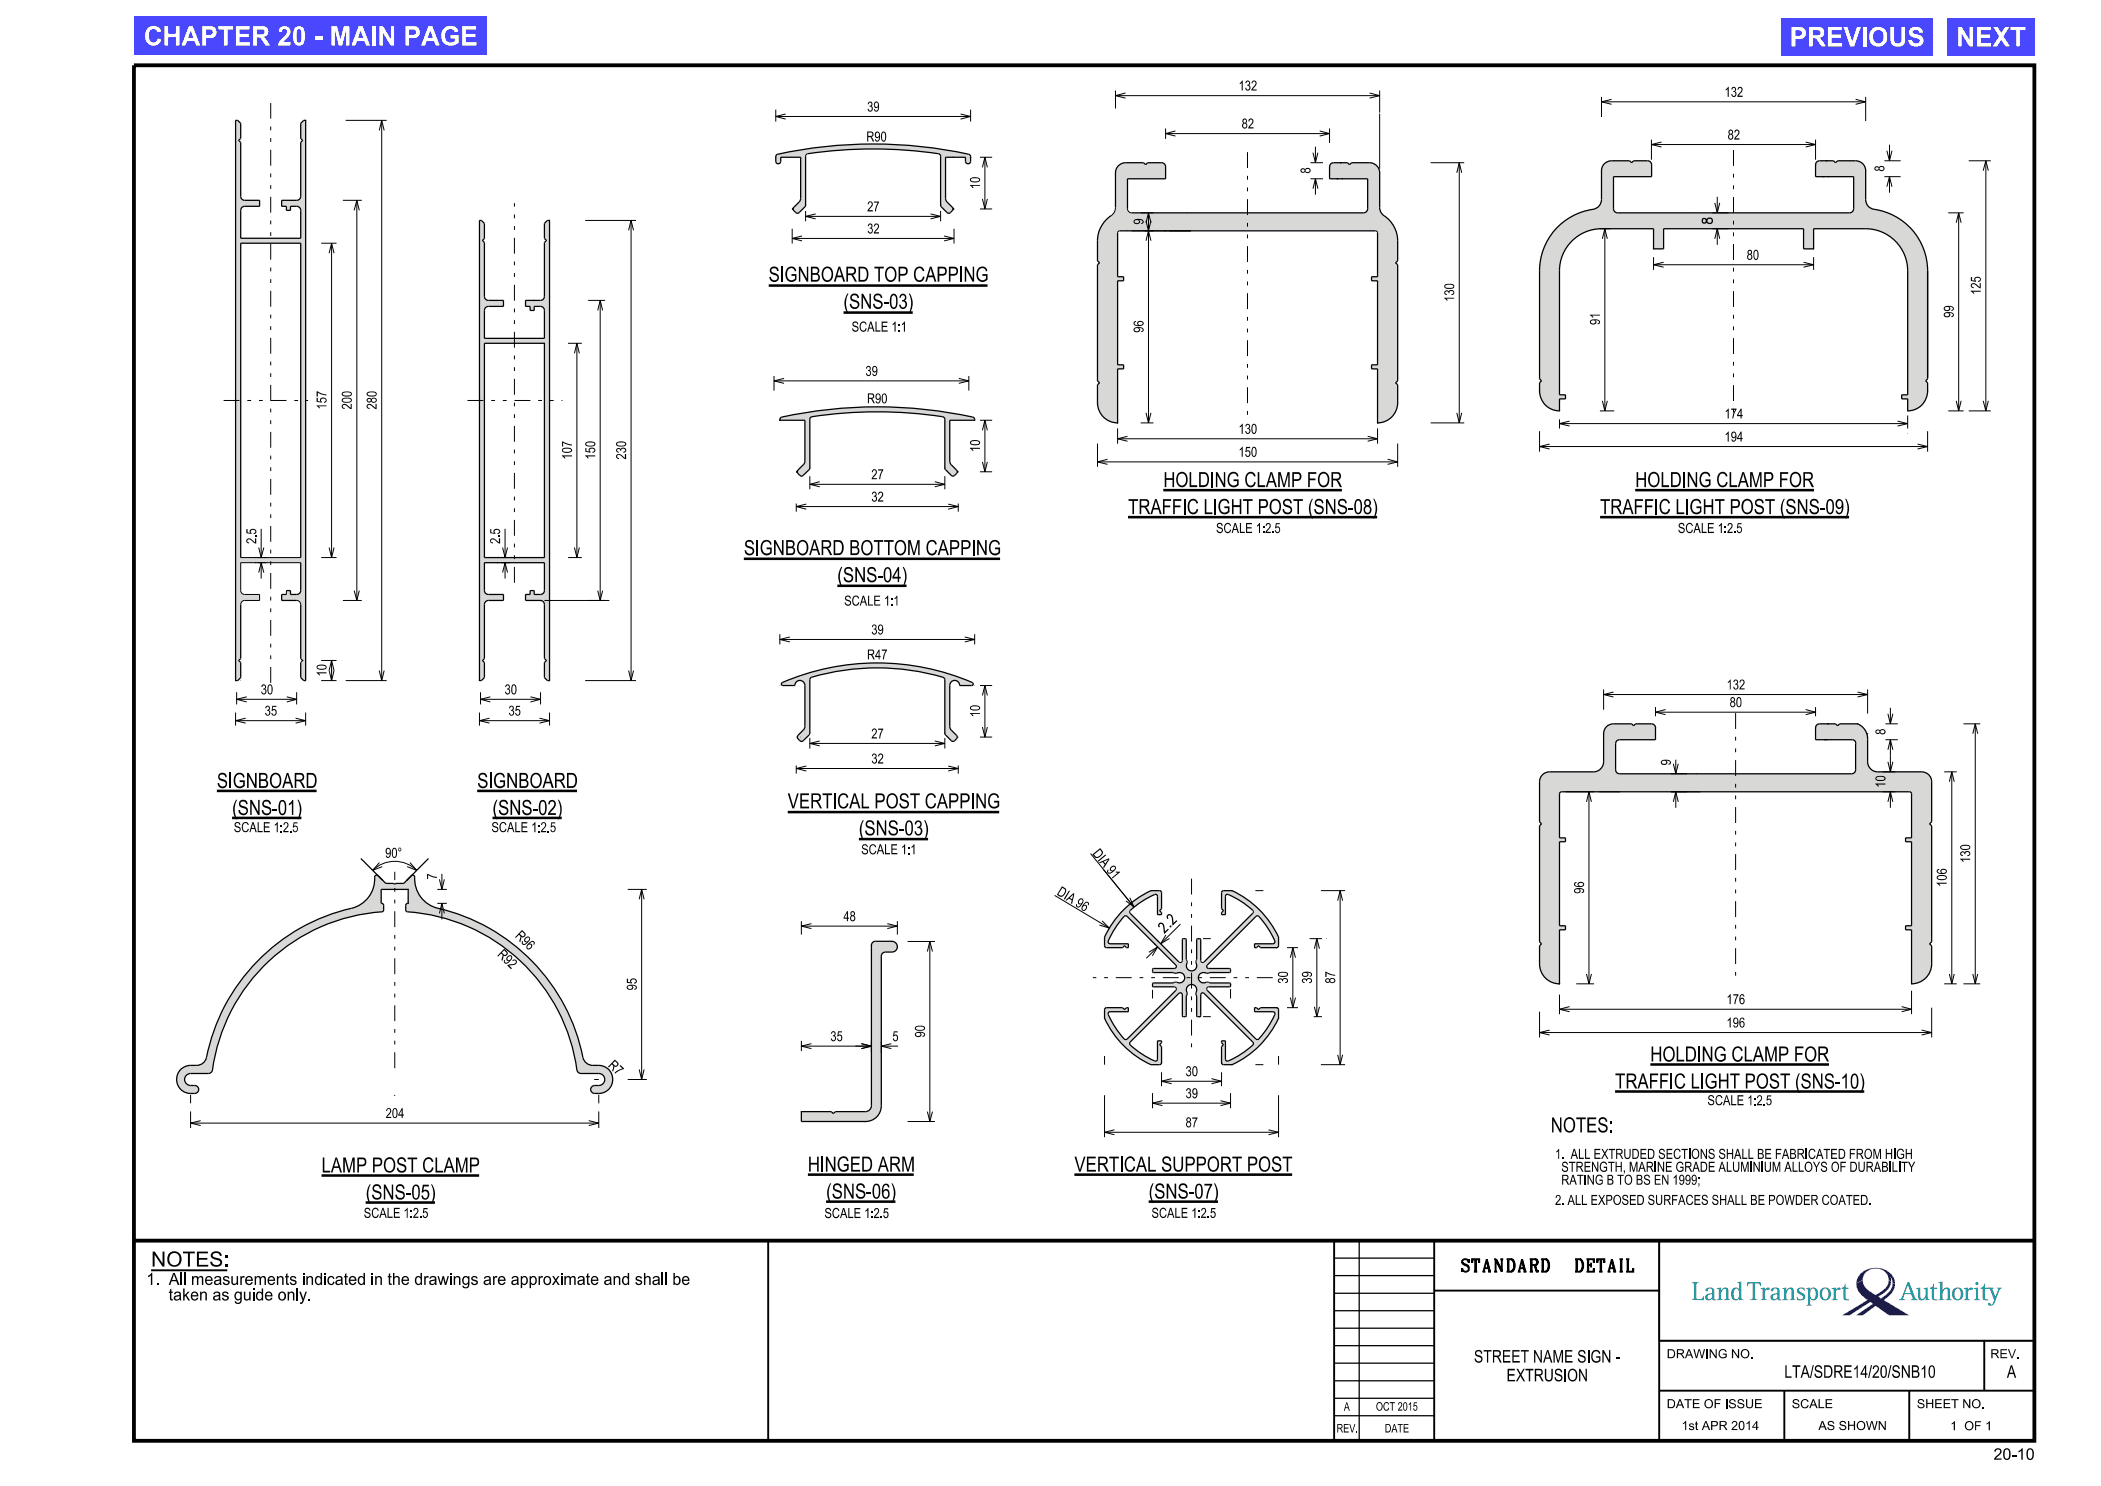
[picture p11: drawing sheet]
<svg xmlns="http://www.w3.org/2000/svg" width="420mm" height="297mm" viewBox="0 0 420 297" stroke-linecap="round" stroke-linejoin="round" font-family="sans-serif">
<defs><g id="words">
<g font-size="3.8" fill="#fff">
<text x="28.7" y="9.1">CHAPTER 20 - MAIN PAGE</text>
<text x="357.8" y="9.3">PREVIOUS</text>
<text x="391.1" y="9.3">NEXT</text>
</g>
<g font-size="3">
<text x="153.7" y="56.3">SIGNBOARD TOP CAPPING</text>
<text x="168.6" y="61.7">(SNS-03)</text>
<text x="232.6" y="97.3">HOLDING CLAMP FOR</text>
<text x="326.9" y="97.3">HOLDING CLAMP FOR</text>
<text x="225.5" y="102.7">TRAFFIC LIGHT POST (SNS-08)</text>
<text x="319.8" y="102.7">TRAFFIC LIGHT POST (SNS-09)</text>
<text x="148.7" y="111">SIGNBOARD BOTTOM CAPPING</text>
<text x="167.4" y="116.3">(SNS-04)</text>
<text x="43.4" y="157.5">SIGNBOARD</text>
<text x="95.4" y="157.5">SIGNBOARD</text>
<text x="157.5" y="161.6">VERTICAL POST CAPPING</text>
<text x="46.4" y="162.9">(SNS-01)</text>
<text x="98.5" y="162.9">(SNS-02)</text>
<text x="171.7" y="167">(SNS-03)</text>
<text x="329.9" y="212.2">HOLDING CLAMP FOR</text>
<text x="322.9" y="217.6">TRAFFIC LIGHT POST (SNS-10)</text>
<text x="310" y="226.3">NOTES:</text>
<text x="64.3" y="234.3">LAMP POST CLAMP</text>
<text x="73.1" y="239.7">(SNS-05)</text>
<text x="161.5" y="234.2">HINGED ARM</text>
<text x="165.2" y="239.6">(SNS-06)</text>
<text x="214.8" y="234.2">VERTICAL SUPPORT POST</text>
<text x="229.6" y="239.6">(SNS-07)</text>
<text x="30.2" y="253.1">NOTES:</text>
</g>
<g font-size="2.5">
<text x="292.3" y="254.2">STANDARD</text>
<text x="313.9" y="254.2">DETAIL</text>
<text x="294.7" y="272.3">STREET NAME SIGN -</text>
<text x="356.7" y="275.4">LTA/SDRE14/20/SNB10</text>
<text x="401.2" y="275.4">A</text>
<text x="301.2" y="276.1">EXTRUSION</text>
</g>
<g font-size="2.4">
<text x="29.3" y="256.8">1.</text>
<text x="33.8" y="256.8">All measurements indicated in the drawings are approximate and shall be</text>
<text x="33.9" y="259.9">taken as guide only.</text>
</g>
<text font-size="2.3" x="398.5" y="291.8">20-10</text>
<g font-size="2">
<text x="173.3" y="22.3">39</text>
<text x="247.6" y="18.1">132</text>
<text x="344.7" y="19.4">132</text>
<text x="173.2" y="28.3">R90</text>
<text x="248.2" y="25.7">82</text>
<text x="345.4" y="27.9">82</text>
<text x="173.3" y="42.2">27</text>
<text x="173.4" y="46.7">32</text>
<text x="349.2" y="51.9">80</text>
<text x="170.2" y="66.3">SCALE 1:1</text>
<text x="173" y="75.1">39</text>
<text x="173.3" y="80.6">R90</text>
<text x="344.7" y="83.7">174</text>
<text x="247.6" y="86.7">130</text>
<text x="344.7" y="88.3">194</text>
<text x="174.2" y="95.8">27</text>
<text x="247.6" y="91.3">150</text>
<text x="174.2" y="100.3">32</text>
<text x="243.1" y="106.5">SCALE 1:2.5</text>
<text x="335.4" y="106.5">SCALE 1:2.5</text>
<text x="168.8" y="121">SCALE 1:1</text>
<text x="173.3" y="131.8">R47</text>
<text x="174.2" y="126.8">39</text>
<text x="345.1" y="137.8">132</text>
<text x="52.1" y="138.8">30</text>
<text x="52.9" y="143">35</text>
<text x="100.9" y="138.8">30</text>
<text x="101.6" y="143">35</text>
<text x="345.8" y="141.3">80</text>
<text x="174.2" y="147.6">27</text>
<text x="174.2" y="152.6">32</text>
<text x="46.7" y="166.3">SCALE 1:2.5</text>
<text x="98.2" y="166.3">SCALE 1:2.5</text>
<text x="77" y="171.4">90°</text>
<text x="172.2" y="170.7">SCALE 1:1</text>
<text x="218.3" y="170.7" transform="rotate(50 218.3 170.7)">DIA 91</text>
<text x="211.1" y="178.7" transform="rotate(31 211.1 178.7)">DIA 96</text>
<text x="168.6" y="184.1">48</text>
<text x="99.3" y="190.9" transform="rotate(44 99.3 190.9)">R92</text>
<text x="102.8" y="187.2" transform="rotate(44 102.8 187.2)">R96</text>
<text x="232.8" y="186.4" transform="rotate(-45 232.8 186.4)">2 .2</text>
<text x="345.1" y="200.7">176</text>
<text x="166" y="208.1">35</text>
<text x="178.4" y="208.1">5</text>
<text x="345.1" y="205.4">196</text>
<text x="121.4" y="213.1" transform="rotate(44 121.4 213.1)">R7</text>
<text x="237" y="215.1">30</text>
<text x="237" y="219.5">39</text>
<text x="341.3" y="220.9">SCALE 1:2.5</text>
<text x="77.1" y="223.5">204</text>
<text x="237" y="225.3">87</text>
<text x="310.9" y="231.6">1. ALL EXTRUDED SECTIONS SHALL BE FABRICATED FROM HIGH</text>
<text x="312" y="234.2">STRENGTH, MARINE GRADE ALUMINIUM ALLOYS OF DURABILITY</text>
<text x="312.1" y="236.8">RATING B TO BS EN 1999;</text>
<text x="72.7" y="243.4">SCALE 1:2.5</text>
<text x="164.8" y="243.4">SCALE 1:2.5</text>
<text x="230.2" y="243.4">SCALE 1:2.5</text>
<text x="310.9" y="240.8">2. ALL EXPOSED SURFACES SHALL BE POWDER COATED.</text>
</g>
<g font-size="1.8">
<text x="333.2" y="271.5">DRAWING NO.</text>
<text x="397.9" y="271.5">REV.</text>
<text x="333.2" y="281.5">DATE OF ISSUE</text>
<text x="358.2" y="281.5">SCALE</text>
<text x="383.2" y="281.5">SHEET NO.</text>
<text x="336.1" y="285.8">1st APR 2014</text>
<text x="363.5" y="285.8">AS SHOWN</text>
<text x="389.9" y="285.9">1</text>
<text x="392.8" y="285.9">OF 1</text>
</g>
<g font-size="1.7">
<text x="268.6" y="282">A</text>
<text x="275.1" y="281.9">OCT 2015</text>
<text x="267.2" y="286.3">REV.</text>
<text x="276.8" y="286.3">DATE</text>
</g>
<g font-size="1.6">
<text x="51.2" y="106.9" transform="rotate(-90 51.2 106.9)">5</text>
<text x="100" y="106.9" transform="rotate(-90 100 106.9)">5</text>
</g>
</g></defs>
<g fill="#d8d8d7">
<path d="M155.3 30.9a88.8 88.8 0 0 1 38.5 0l.2 .2a1.83 1.83 0 0 1-.1 1.5l-.6 .1-.2-.3-.1-1h-4v8.4l.3 .6 1.1 1a.44 .44 0 0 1 0 .7l-.5 .5h-.4l-1.5-1.5v-9.9l-.2-.4a86 86 0 0 0-26.6 0l-.2 .4v9.9l-1.5 1.5-.4-.1-.5-.7 .1-.4 1.1-1 .2-.6 .1-8.4h-4v.8a.49 .49 0 0 1-.5 .5 .49 .49 0 0 1-.5-.5v-1.1z" fill-rule="evenodd"/>
<path d="M156 83.5a54.8 54.8 0 0 1 9.7-1.7 88.9 88.9 0 0 1 28.9 1.6l.2 .6h-4.9v8.4l.1 .4 1.3 1.3v.4l-.4 .5a.44 .44 0 0 1-.8 0l-1.2-1.4v-9.8l-.2-.4a81.4 81.4 0 0 0-26.6 0l-.2 .4v9.7l-.2 .4-1.1 1.1a.44 .44 0 0 1-.7 0l-.5-.5v-.4l1.3-1.3 .2-.6v-8.2h-5z" fill-rule="evenodd"/>
<path d="M156.3 136.5a47.3 47.3 0 0 1 38.2 .1v.3l-.3 .1h-2.4a.99 .99 0 0 0-.9-1 .99 .99 0 0 0-1 1v8.4l.2 .5 1.2 1.2a.85 .85 0 0 1-1.2 .9l-1.2-1.4v-10.7l-.3-.5a45.9 45.9 0 0 0-26.5 .1l-.2 .4v10.6l-.2 .4-1.1 1.1-.4 .2-.3-.2-.5-.7 .1-.3 1.1-1.1 .3-.5v-8.4a1.01 1.01 0 0 0-1-1 1.01 1.01 0 0 0-1 1h-2.4l-.3-.1z" fill-rule="evenodd"/>
<path d="M47.1 24.1v111.9h.4l.6-.6v-2.9l-.4-.5 .4-.5v-10.9l.2-.3 .4-.3h3.2v-1.2h-3.2l-.4-.2-.1-.3-.1-5.8h12v5.5a.79 .79 0 0 1-.8 .8h-1.2v-.8h-.8v.8h-1v1.2h3.2l.4 .3 .2 .4v10.9l.4 .4-.4 .5v2.9l.6 .6h.4v-111.9h-.4l-.6 .6v2.9l.4 .5-.4 .4v10.8a.79 .79 0 0 1-.8 .7h-3v1.2h1v.8h.8v-.8l1.4 .1 .5 .4 .1 5.9h-12l.1-5.9 .3-.4 .4-.1h3v-1.2h-3.2l-.4-.2-.2-.4v-10.9l-.4-.4 .4-.5v-2.9l-.6-.6zM48.1 48.6h12v62.8h-12z" fill-rule="evenodd"/>
<path d="M95.8 44.1v91.9h.4l.6-.6v-2.9l-.3-.5 .3-.5 .1-10.9 .2-.3 .3-.3h3.2v-1.2h-3a.82 .82 0 0 1-.8-.8v-5.5h12v5.5a.78 .78 0 0 1-.7 .8h-1.3v-.8h-.8v.8h-.9v1.2h3.1l.4 .3 .2 .3v10.9l.4 .5-.4 .5v2.9l.6 .6h.5v-91.9h-.5l-.6 .6v2.9l.4 .4-.4 .5v10.9l-.2 .4-.4 .2h-3.1v1.2h.9v.9h.8v-.9l1.4 .1 .5 .3 .1 6h-12v-5.5a.8 .8 0 0 1 .8-.9h3v-1.2h-3.2l-.5-.6-.1-10.9-.3-.5 .3-.4v-2.9l-.6-.6zM96.8 68.6h12v42.8h-12z" fill-rule="evenodd"/>
<path d="M223.6 33.1a1.9 1.9 0 0 1 1.4-.6h3.6l.4 .4 .4-.4h2.8a.85 .85 0 0 1 .8 .8v2.4h-7.6v6l.2 .6 .6 .2h46.4a.85 .85 0 0 0 .8-.8v-6h-7.6v-2.4a.85 .85 0 0 1 .8-.8h2.8l.4 .4 .4-.4h3.6a2.05 2.05 0 0 1 2 2v6.9l.1 .7 .3 .6a6.6 6.6 0 0 1 3.2 5.4v4l-.4 .4 .4 .4v23.2l-.4 .4 .4 .4v3.6a4 4 0 0 1-4 4v-10.8h-1.2v-.8h1.2v-16.8h-1.2v-.8h1.2v-8.8l-.1-.3-.3-.1h-51.2l-.3 .1-.1 .3v8.8h1.2v.8h-1.2v16.8h1.2v.8h-1.2v10.8a4 4 0 0 1-4-4v-3.6l.4-.4-.4-.4v-23.2l.4-.4-.4-.4v-4a6.6 6.6 0 0 1 3.2-5.4l.3-.6 .1-.7v-6.9a1.9 1.9 0 0 1 .6-1.4z" fill-rule="evenodd"/>
<path d="M320.7 32.7l.7-.4 .8-.2h3.6l.4 .4 .4-.4h2.8l.5 .2 .2 .4 .1 2.6h-7.7v6.4l.3 .6 .4 .2h46.5a.85 .85 0 0 0 .9-.8v-6.4h-7.7v-2.4l.3-.6 .5-.2h2.8l.4 .4 .4-.4h3.6a1.99 1.99 0 0 1 2.1 2v5.8a2.24 2.24 0 0 0 2.5 2.1 12.4 12.4 0 0 1 9.8 12.1v21.6l-.3 .4 .3 .4v1.6a4 4 0 0 1-3.9 4v-2.4h-1.2v-.8h1.2v-24.8a8.4 8.4 0 0 0-8.4-8.4h-10.5v4h-2v-4h-27.9v4h-2v-4h-10.5a8.4 8.4 0 0 0-8.4 8.4v24.8h1.2v.8h-1.2v2.4a4 4 0 0 1-3.9-4v-1.6l.4-.4-.4-.4v-21.6a12.5 12.5 0 0 1 11-12.3l.9-.6 .4-1v-6.1a2.01 2.01 0 0 1 .6-1.4z" fill-rule="evenodd"/>
<path d="M151 26.7a34.4 34.4 0 0 1 15.5 0v.6a.22 .22 0 0 1-.2 .1 .22 .22 0 0 1-.2-.1v-.4h-1.6v3.4l.6 .8-.2 .3h-.2l-.6-.6v-4a17.6 17.6 0 0 0-6.4-.5l-4.3 .4v4.1l-.6 .6h-.3l-.1-.3 .6-.9v-3.3h-1.7v.4a.19 .19 0 0 1-.2 .1 .19 .19 0 0 1-.1-.1z" fill-rule="evenodd"/>
<path d="M151.4 47.7a33.8 33.8 0 0 1 15.5 .1v.1h-2v3.3l.5 .8v.2l-.3 .2-.6-.5v-4.1a18 18 0 0 0-6.5-.5l-4.3 .4v4.2l-.6 .5h-.2l-.2-.3 .6-.8v-3.4h-2z" fill-rule="evenodd"/>
<path d="M151.4 69a18.2 18.2 0 0 1 15.3 .1h-1a.41 .41 0 0 0-.5-.3 .41 .41 0 0 0-.3 .3v3.3l.6 .8-.4 .4-.6-.5v-4.5a17.5 17.5 0 0 0-10.8 0v4.5l-.7 .5-.3-.3 .6-.8v-3.4a.41 .41 0 0 0-.5-.3 .41 .41 0 0 0-.3 .3h-1.1z" fill-rule="evenodd"/>
<path d="M52.1 191.5a38.9 38.9 0 0 1 18.8-10.1 6.1 6.1 0 0 0 4-6.2l.2-.3 .4 .1 1.6 1.6h3.6l1.6-1.6 .4-.1 .2 .3a6.2 6.2 0 0 0 5.4 6.5 38.6 38.6 0 0 1 28.4 30.1 2.03 2.03 0 0 0 1.8 1.1h1.4a2.8 2.8 0 0 1 2.6 3 2.8 2.8 0 0 1-2.8 2.6h-1a.79 .79 0 0 1-.6-.8 .79 .79 0 0 1 .8-.7 1.48 1.48 0 0 0 2-1.2 1.19 1.19 0 0 0-1.2-1.2h-3.6l-.3-.1-.4-.5a36.9 36.9 0 0 0-34.1-31.8l-.2-.3v-1l.1-.2 .3-.2 .1-2.7h-5.4l.1 2.7 .3 .2 .1 .2v1l-.2 .3a37 37 0 0 0-34.1 31.9l-.4 .4-.3 .1h-3.6a1.2 1.2 0 0 0-1.2 1.2 1.2 1.2 0 0 0 1.2 1.2 1.58 1.58 0 0 1 1.4 .2l.2 .3a.8 .8 0 0 1-.8 1 3.3 3.3 0 0 1-3-1 2.82 2.82 0 0 1-.3-3 2.82 2.82 0 0 1 2.5-1.6 2.75 2.75 0 0 0 2.7-.7l.4-.5a38.5 38.5 0 0 1 10.9-20.2z" fill-rule="evenodd"/>
<path d="M174.4 188.4l.6-.3h3.3a1.08 1.08 0 0 1 1.1 1.1 1.08 1.08 0 0 1-1.1 1.1h-1.5l-.4 .2-.2 .6v29.9a3.1 3.1 0 0 1-3.2 3.2h-12.8v-2h6l.4 .4 .4-.4h6a1.24 1.24 0 0 0 1.2-1.2v-32.1z" fill-rule="evenodd"/>
<path d="M224.2 182.2a19.7 19.7 0 0 1 5.9-4.2h1.8l.2 .2 .1 3.4-.4 .5 .4 .4v.3h-.8v-3.8l-.4-.3a14.3 14.3 0 0 0-5.2 3.5l.1 .3 9.9 9.8 .3 .1 .3-.4v-4.3l.1-.1 .6 .1v4.1a1.65 1.65 0 0 1 .1 1.4 1.04 1.04 0 0 0 1.4 .8 1.04 1.04 0 0 0 .5-1.5l.1-.7 .1-4.1 .5-.1 .2 .1v4.3l.3 .4 .3-.1 9.9-9.9v-.3a16.1 16.1 0 0 0-5.1-3.4l-.4 .4v3.7h-.8v-.3l.3-.5-.3-.4v-3.2l.2-.4a3.6 3.6 0 0 1 3.4 .8 19.3 19.3 0 0 1 7.8 8.5v1.8l-.3 .3h-3.3l-.4-.3-.5 .3h-.3v-.8h3.7l.3-.1 .1-.3a14 14 0 0 0-3.5-5.2l-10.1 10v.4l.3 .2h4.2l.2 .1-.1 .6-4.1 .1-.2 .1-.7-.1a1.04 1.04 0 0 0-1.3 1.1 1.04 1.04 0 0 0 1.6 .8h.4l.2 .2h4.1l.1 .6-.1 .1h-4.3l-.3 .2v.4l9.8 9.9h.4a16.2 16.2 0 0 0 3.4-5.1l-.3-.4h-3.8v-.8h.3l.4 .4 .5-.4h3.2l.4 .3a4.9 4.9 0 0 1-1.1 3.8 19 19 0 0 1-8.2 7.3h-1.7l-.4-.2v-3.3l.3-.5-.3-.3v-.5h.8v3.7l.4 .4a14 14 0 0 0 5.2-3.5l-.2-.3-9.9-9.9-.3 .1-.2 .3v4.2l-.1 .2h-.6l-.1-4.2-.1-.6a1.04 1.04 0 0 0-.9-1.6 1.04 1.04 0 0 0-.9 1.6v.4l-.2 .2v4.2h-.6l-.1-.1v-4.3l-.3-.3h-.3l-9.9 9.8v.4a15.9 15.9 0 0 0 5.1 3.4l.4-.3v-3.8h.8v.5l-.4 .3 .4 .5v3.1l-.3 .4a3.7 3.7 0 0 1-3.3-.8 19 19 0 0 1-7.8-8.5v-1.8l.3-.3h3.2l.5 .4 .3-.4h.5v.8h-3.8l-.3 .4a14.3 14.3 0 0 0 3.5 5.2l.3-.1 9.9-10-.1-.3-.3-.2h-4.3l-.1-.1v-.6h4.2a.99 .99 0 0 1 1.1-.1 1.05 1.05 0 0 0 1.1-1.2 1.05 1.05 0 0 0-1.6-.7l-.6-.1-4.2-.1v-.6l.2-.1h4.3l.3-.5-9.9-9.9-.3-.2a13.9 13.9 0 0 0-3.5 5.2l.1 .3 .3 .1h3.7v.8h-.5l-.3-.3-.5 .3h-3.2l-.3-.2a3.6 3.6 0 0 1 .8-3.4l1.2-1.8z" fill-rule="evenodd"/>
<path d="M308.4 154.8l.6-.4 .8-.1h8.8a2.05 2.05 0 0 0 2-2v-5.7a1.93 1.93 0 0 1 1.9-1.9h3.7l.4 .4 .4-.4h3.2l.5 .2 .2 .5v2.4h-7.2l-.5 .3-.2 .6v5.3l.2 .4 .5 .3 46.6-.1 .5-.4 .1-.4v-5.1a.67 .67 0 0 0-.6-.9h-7.4l.1-2.5 .2-.4 .5-.2h3.2l.4 .4 .4-.4h3.6a3.2 3.2 0 0 1 2 3.1v4.5a2.04 2.04 0 0 0 2.1 2h8.7a1.99 1.99 0 0 1 2.1 1.9v8l-.5 .4 .5 .5v23.1l-.5 .4 .5 .5v3.5a4 4 0 0 1-4.1 4v-10.8h-1.2v-.8h1.2v-16.8h-1.2v-.7h1.2v-8.9l-.1-.2-.3-.1h-69.7l-.3 .3v8.9h1.2v.7h-1.2v16.8h1.2v.8h-1.2v10.8a4 4 0 0 1-3.9-4v-3.5l.4-.5-.4-.4v-23.1l.4-.5-.4-.4v-8l.1-.7z" fill-rule="evenodd"/>
</g>
<path d="M26.8 13h379.9v275h-379.9zM26.8 248h379.9" fill="none" stroke="#000" stroke-width=".76" stroke-linecap="butt"/>
<path d="M153.6 248v40M266.7 248v40M286.7 257.9h45M286.7 248v40M331.7 248v40M331.7 268h75M331.7 278h75M356.7 278v10M381.7 278v10M396.7 268v10" fill="none" stroke="#000" stroke-width=".38"/>
<path d="M266.7 258.5h20M266.7 254.9h20M266.7 251.5h20M271.7 248v40M331.7 248h75v20h-75zM266.7 279.5h20M266.7 276h20M266.7 272.4h20M266.7 269h20M266.7 265.5h20M266.7 262h20M266.7 283h20" fill="none" stroke="#000" stroke-width=".25"/>
<g fill="#171c8f">
<path d="M371.1 256.5l1.3-.6a3.5 3.5 0 0 0 2.2 2.7l.4 .3 .7-.5a3.1 3.1 0 0 0 1.9-2.5l.4 .2a3.7 3.7 0 0 1-2.2 2.9l-.3 .2 .5 .3 1-.7a3 3 0 0 0 1.3-2.2l.5-.1a4.1 4.1 0 0 1-2.2 3.4l5 3h-4l-2.6-1.9-2.6 1.9h-1.3l3.3-2.3-.5-.4-4.2 2.7h-1.4l5-3.1-.4-.3a3.7 3.7 0 0 1-1.8-3z" fill-rule="evenodd"/>
<path d="M371.9 254.6a4.2 4.2 0 0 1 6.8 1.2l.1 .7-.5 .1-.1-.8-.3-.6 .1 .9-.4-.2a2.63 2.63 0 0 0-2.6-2.4 2.63 2.63 0 0 0-2.6 2.4l-1.3 .6 .2-1z" fill-rule="evenodd"/>
</g>
<g fill="#008c95">
<path d="M338.2 256.3h1.4l-.4 .2-.1 .2v2.9h1l.4-.5h.1v.8l-2.4-.1 .4-.3v-2.8z" fill-rule="evenodd"/>
<path d="M341.1 257.6l-.1 .1a.28 .28 0 0 0 .2 .4 .28 .28 0 0 0 .3-.4l.1-.2h.4l.2 .2 .1 .8h-.6a.71 .71 0 0 0-.8 .6 .71 .71 0 0 0 .5 .8 .71 .71 0 0 0 .9-.4l.1 .3 .3 .1a.16 .16 0 0 0 .2 .1 .16 .16 0 0 0 .1-.3l-.3-.1v-1.7l-.2-.4-.3-.2h-.7zM341.5 258.9l.8-.2v.4l-.3 .5-.2 .1-.3-.1-.2-.6z" fill-rule="evenodd"/>
<path d="M343.2 257.5l.8-.2v.8l.2-.4 .5-.4 .6 .1 .2 .5v1.6l.4 .3-1.2 .1 .4-.4v-1.6l-.2-.3h-.3l-.3 .3-.3 .6v1l.4 .3-1.2 .1 .4-.4v-1.8z" fill-rule="evenodd"/>
<path d="M347.3 256.3l.8-.2v3.3l.4 .3-.8 .2v-.4l-.2 .2-.4 .2a1.33 1.33 0 0 1-.8-2.2l.5-.4h.4l.5 .4v-1.1zM346.9 257.6l-.4 .8 .2 1.1a.61 .61 0 0 0 .8 0 .61 .61 0 0 0 .2-.7l-.2-1-.3-.3z" fill-rule="evenodd"/>
<path d="M349.3 256.3h2.7v.7h-.1l-.1-.3-.3-.2h-.7v2.9l.2 .3 .4 .1-1.6 .1 .4-.2 .2-.3v-2.9h-.7l-.3 .5h-.1z" fill-rule="evenodd"/>
<path d="M352 257.5l.8-.2v.6l.3-.5 .5-.1 .2 .4-.4 .1a.5 .5 0 0 0-.5 .1 .5 .5 0 0 0-.1 .6v1.1l.4 .2-1.2 .1 .4-.3v-1.9z" fill-rule="evenodd"/>
<path d="M354.1 257.6l.5-.3h.6l.4 .3 .1 2 .3 .1a.16 .16 0 0 1 0 .3 .16 .16 0 0 1-.3-.1h-.2l-.2-.4-.3 .3-.6 .1-.5-.4a.96 .96 0 0 1 1.2-1h.2v-.7l-.1-.2-.6-.1-.2 .6-.4-.1zM354.5 258.9l-.1 .2 .1 .4 .2 .2 .3-.1 .3-.4v-.5z" fill-rule="evenodd"/>
<path d="M356.3 257.5l.8-.2v.8l.4-.6 .9-.1 .2 .4v1.7l.4 .3-1.2 .1 .3-.4v-1.7v-.1l-.4-.1-.5 .5-.1 .4v1l.4 .4h-1.2l.4-.3v-1.9z" fill-rule="evenodd"/>
<path d="M359.4 257.5l.4-.2 .9 .1 .1 .6-.5-.5h-.4l-.3 .3 .2 .4 1 .6 .1 .5-.3 .4-.4 .2-1-.1v-.6l.6 .5h.4l.3-.3-.3-.5-.9-.6-.1-.5z" fill-rule="evenodd"/>
<path d="M361 257.5l.4 .2v3l-.4 .2h1.3l-.5-.3v-1.1l.5 .4h.4l.5-.3 .2-.6-.1-1.1a.82 .82 0 0 0-.7-.6 .82 .82 0 0 0-.8 .4v-.4zM362.1 257.7l.4-.2 .4 .3 .1 1.1-.2 .5a.53 .53 0 0 1-.7 .2 .53 .53 0 0 1-.2-.7v-.7z" fill-rule="evenodd"/>
<path d="M364.1 257.7l.5-.4 .7 .1 .5 .5 .2 .7h-.5l-.1-.7-.4-.4-.4 .1-.2 .2-.2 .8h-.4l.1-.6z" fill-rule="evenodd"/>
<path d="M363.8 258.6h.4l.1 .7 .4 .4h.4l.3-.3 .1-.8h.5v.2l-.4 .8-.4 .3h-.5l-.7-.4z" fill-rule="evenodd"/>
<path d="M366.1 257.5l.9-.2v.6l.3-.5 .5-.1 .1 .4-.3 .1a.5 .5 0 0 0-.5 .1 .5 .5 0 0 0-.1 .6v1l.4 .4h-1.3l.4-.2 .1-.3v-1.5z" fill-rule="evenodd"/>
<path d="M368.8 256.6h.1v.8h.6v.2h-.6l.1 1.9 .2 .2h.4v.2h-.7l-.4-.3v-2h-.3v-.2l.5-.3z" fill-rule="evenodd"/>
<path d="M381.4 256.2l-1.2 3.1-.6 .6h1.2l-.1-.2a.24 .24 0 0 1-.3-.1 .24 .24 0 0 1 .1-.3l.2-.6h1.4l.2 .7a.22 .22 0 0 1 0 .3 .22 .22 0 0 1-.2 0l-.1 .2h1.4l-.6-.5-1.2-3.2zM381.4 256.8l.6 1.6h-1.2z" fill-rule="evenodd"/>
<path d="M383 257.5l.9-.2v2l.2 .3h.3l.4-.3 .2-.6-.1-1-.4-.2 .8-.2v2.1l.5 .3-.8 .2-.1-.6-.4 .5h-.8l-.3-.6v-1.5z" fill-rule="evenodd"/>
<path d="M386.5 256.6h.1v.8h.7v.2h-.7v1.9l.3 .2h.4v.2h-.7a.54 .54 0 0 1-.4-.8v-1.5h-.4v-.2l.5-.2z" fill-rule="evenodd"/>
<path d="M387.5 256.3l.8-.2v2l.2-.5 .4-.3 .7 .2 .2 .4v1.6l.4 .4h-1.3l.5-.4v-1.6l-.3-.3-.4 .1-.4 .8v1l.4 .3-1.2 .1 .4-.4v-2.9z" fill-rule="evenodd"/>
<path d="M390.2 258.6h.5l.1 .8a.62 .62 0 0 0 .8 .3 .62 .62 0 0 0 .4-.8v-.3h.5l-.1 .5-.3 .5-.4 .3h-.6l-.6-.3-.2-.4z" fill-rule="evenodd"/>
<path d="M390.5 257.7l.6-.4 .7 .1 .5 .4 .2 .8h-.5l-.2-.8a.64 .64 0 0 0-.8-.2 .64 .64 0 0 0-.3 .8v.2h-.5l.1-.6z" fill-rule="evenodd"/>
<path d="M392.6 257.5l.8-.2v.6l.3-.5 .5-.1 .2 .4-.4 .1a.5 .5 0 0 0-.5 .1 .5 .5 0 0 0-.1 .6v1l.4 .4h-1.2l.4-.3v-1.9z" fill-rule="evenodd"/>
<path d="M394.6 257.5l.8-.2v2.3l.4 .3h-1.2l.4-.4v-1.7z" fill-rule="evenodd"/>
<path d="M396.6 256.6h.2v.8h1.2v.2h-1.2v1.8l.1 .3h.5v.2h-.7l-.4-.4v-1.9h-.4v-.2l.5-.2z" fill-rule="evenodd"/>
<path d="M397.4 257.4h1.2v.1a.25 .25 0 0 0-.3 .1 .25 .25 0 0 0 .1 .3l.5 1.3 .5-1.3a.24 .24 0 0 0 .1-.3 .24 .24 0 0 0-.3-.1v-.1h1l-.5 .4-1.2 2.9-.3 .2h-.5l-.3-.2 .1-.3 .4 .2a.25 .25 0 0 0 .3 .2 .25 .25 0 0 0 .2-.3l.2-.6-.8-2.2-.4-.1z" fill-rule="evenodd"/>
<circle cx="395.2" cy="256.5" r=".3"/>
</g>
<path d="M30.2 253.9h15.2" fill="none" stroke="#000" stroke-width=".38"/>
<g fill="#4a48ff">
<path d="M26.8 3.3h70.4v7.7h-70.4z"/>
<path d="M356 3.6h30.3v7.4h-30.3z"/>
<path d="M389.3 3.6h17.4v7.4h-17.4z"/>
</g>
<g fill="#000">
<path d="M155 31.3h.2v.2h-.2z" fill-rule="evenodd"/>
<path d="M190.4 31.3h.2v.2h-.2z" fill-rule="evenodd"/>
<path d="M193.9 31.3h.2v.2h-.2z" fill-rule="evenodd"/>
<path d="M193.9 31.3h.2v.2h-.2z" fill-rule="evenodd"/>
<path d="M194 35.7a.57 .57 0 0 0 .1 .6 .57 .57 0 0 0 .6 .2h.6a.52 .52 0 0 0 .6-.5 .52 .52 0 0 0-.6-.5l-.7-.1zM194.2 35.7h1.2l.3 .2a1.2 1.2 0 0 1-1.6 0z" fill-rule="evenodd"/>
<path d="M193.9 37h2v.1h-1.6l.3 .5h-.2z" fill-rule="evenodd"/>
<path d="M222.9 34.4h.2v.2h-.2z" fill-rule="evenodd"/>
<path d="M232.9 33.1h.2v.2h-.2z" fill-rule="evenodd"/>
<path d="M260.1 33.8a.47 .47 0 0 0 .1 .7 .47 .47 0 0 0 .7-.2 .58 .58 0 0 0 .9 .2 .58 .58 0 0 0 0-.9 .58 .58 0 0 0-.9 .3l-.4-.3zM260.2 34.1a.3 .3 0 0 1 .6 0 .3 .3 0 0 1-.6 0zM261.1 33.9a.39 .39 0 0 1 .6-.1 .39 .39 0 0 1 0 .6 .39 .39 0 0 1-.6-.1l-.1-.2z" fill-rule="evenodd"/>
<path d="M265.7 33.2h.2v.2h-.2z" fill-rule="evenodd"/>
<path d="M267.9 32.4h.2v.2h-.2z" fill-rule="evenodd"/>
<path d="M267.9 32.4h.2v.2h-.2z" fill-rule="evenodd"/>
<path d="M268.2 35.6h.2v.2h-.2z" fill-rule="evenodd"/>
<path d="M272.2 32.5v.1z" fill-rule="evenodd"/>
<path d="M275.8 23.4v.2z" fill-rule="evenodd"/>
<path d="M275.7 34.4h.2v.2h-.2z" fill-rule="evenodd"/>
<path d="M320.1 34h.1v.2h-.1z" fill-rule="evenodd"/>
<path d="M330.1 32.7h.1v.2h-.1z" fill-rule="evenodd"/>
<path d="M362.9 32.8h.1v.2h-.1z" fill-rule="evenodd"/>
<path d="M365.4 35.2h.2v.2h-.2z" fill-rule="evenodd"/>
<path d="M372.9 22.2l.1 .1z" fill-rule="evenodd"/>
<path d="M372.9 34h.1v.2h-.1z" fill-rule="evenodd"/>
<path d="M374.9 33.3a.47 .47 0 0 0 0 .8 .47 .47 0 0 0 .7-.2 .59 .59 0 0 0 .9 .2 .59 .59 0 0 0 0-.9 .59 .59 0 0 0-.9 .2l-.2-.2zM374.9 33.7a.3 .3 0 0 1 .6 0 .3 .3 0 0 1-.6 0zM375.8 33.6a.37 .37 0 0 1 .7 0 .37 .37 0 0 1-.7 0z" fill-rule="evenodd"/>
<path d="M57.9 40l.1 .1z" fill-rule="evenodd"/>
<path d="M60 48.6h.2z" fill-rule="evenodd"/>
<path d="M109.8 44h.1v.1h-.1z" fill-rule="evenodd"/>
<path d="M161 40.9h.1v.2h-.1z" fill-rule="evenodd"/>
<path d="M165.5 52l.1 .1z" fill-rule="evenodd"/>
<path d="M190.4 41.7h.2v.2h-.2z" fill-rule="evenodd"/>
<path d="M190.7 41.7l.1 .1z" fill-rule="evenodd"/>
<path d="M225.4 46.1h.1z" fill-rule="evenodd"/>
<path d="M226.8 43.9a.59 .59 0 0 0 .1 .9 .59 .59 0 0 0 .8-.1l.2-.4-.2-.3a.44 .44 0 0 1 .5 0 .44 .44 0 0 1 .2 .5l-.3 .1v.2a.5 .5 0 0 0 .5-.6 .5 .5 0 0 0-.6-.4zM226.9 44.1l.5-.1 .3 .2a.39 .39 0 0 1-.5 .4 .39 .39 0 0 1-.3-.5z" fill-rule="evenodd"/>
<path d="M237.2 42.5h.1z" fill-rule="evenodd"/>
<path d="M237.2 42.5h.1z" fill-rule="evenodd"/>
<path d="M288.7 57a.65 .65 0 0 0 .3 .7 .65 .65 0 0 0 .7 0h.4a.54 .54 0 0 0 .6-.6 .54 .54 0 0 0-.8-.4l-.8 .1zM288.9 57.1a1.37 1.37 0 0 1 1.6 .1 1.27 1.27 0 0 1-1.6 .2z" fill-rule="evenodd"/>
<path d="M288.9 58.2l.4-.2 .3 .2a.54 .54 0 0 1 1-.1 .54 .54 0 0 1-.4 .9l-.1-.2h.2a.37 .37 0 0 0 0-.7 .37 .37 0 0 0-.6 .4l.1 .1h-.3a.28 .28 0 0 0-.1-.3 .28 .28 0 0 0-.4 .1 .28 .28 0 0 0 .1 .3l.1 .1v.2a.48 .48 0 0 1-.5-.3 .48 .48 0 0 1 .2-.5z" fill-rule="evenodd"/>
<path d="M288.7 59.5h2v.2h-1.6l.3 .4h-.2z" fill-rule="evenodd"/>
<path d="M320.1 45.7l.1 .1z" fill-rule="evenodd"/>
<path d="M337.9 45.7l.1 .1z" fill-rule="evenodd"/>
<path d="M337.9 42.5h.1z" fill-rule="evenodd"/>
<path d="M337.9 42.5h.1z" fill-rule="evenodd"/>
<path d="M362.5 49.6h.1v.2h-.1z" fill-rule="evenodd"/>
<path d="M394 55.4h.2v.6l.6 .1a.63 .63 0 0 1 .3-.8 .63 .63 0 0 1 .8 .2l.1 .3-.1 .4-.5 .2v-.2a.34 .34 0 0 0 .4-.4 .34 .34 0 0 0-.5-.3 .35 .35 0 0 0-.4 .2 .35 .35 0 0 0 .1 .5v.1l-1-.1z" fill-rule="evenodd"/>
<path d="M394.1 56.7a1.46 1.46 0 0 1 1.6 .7v-.8h.3v1l-.6-.2a.84 .84 0 0 0-1.2-.4v.2l.3 .2v.2l-.4-.2a.44 .44 0 0 1 0-.7z" fill-rule="evenodd"/>
<path d="M393.9 58.1h2.1v.2h-1.6l.3 .4h-.2z" fill-rule="evenodd"/>
<path d="M63.3 78.2l2 .6v.2l-1-.2-.8-.3v.8h-.2z" fill-rule="evenodd"/>
<path d="M68.4 78.4a.49 .49 0 0 0 0 .6 .49 .49 0 0 0 .5 .2 1.02 1.02 0 0 0 1.4-.5 1.21 1.21 0 0 0-1.4-.4zM68.6 78.6a1.37 1.37 0 0 1 1.6 .1 1.24 1.24 0 0 1-1.7 0z" fill-rule="evenodd"/>
<path d="M73.3 78.5a.58 .58 0 0 0 .2 .6 .58 .58 0 0 0 .6 .2h.5a.54 .54 0 0 0 .7-.6 .54 .54 0 0 0-.8-.5l-.8 .1zM73.5 78.6a1.37 1.37 0 0 1 1.6 .1 1.24 1.24 0 0 1-1.6 0z" fill-rule="evenodd"/>
<path d="M106.7 59.9h.1v.2h-.1z" fill-rule="evenodd"/>
<path d="M108.8 68.5h.1v.2h-.1z" fill-rule="evenodd"/>
<path d="M151.2 69.1l.1 .1z" fill-rule="evenodd"/>
<path d="M151.5 69.1l.1 .1z" fill-rule="evenodd"/>
<path d="M152.6 73.2v.1z" fill-rule="evenodd"/>
<path d="M152.9 73.2l.1 .1z" fill-rule="evenodd"/>
<path d="M165.5 73.2l.1 .1z" fill-rule="evenodd"/>
<path d="M166.8 69.1l.1 .1z" fill-rule="evenodd"/>
<path d="M226.7 64.3l-.1 .3a1.16 1.16 0 0 0 1.8 .4 .57 .57 0 0 0 0-.8 .57 .57 0 0 0-.8 0l-.3 .4 .3 .4a.45 .45 0 0 1-.6 0 .45 .45 0 0 1-.1-.6l.2-.1v-.1zM227.5 64.5a.44 .44 0 0 1 .6-.2 .44 .44 0 0 1 .3 .5 .47 .47 0 0 1-.5 .1 .47 .47 0 0 1-.4-.4z" fill-rule="evenodd"/>
<path d="M226.7 65.6a.6 .6 0 0 0 .5 .8 .6 .6 0 0 0 .7-.7l-.2-.1a.4 .4 0 0 1 .6 0 .4 .4 0 0 1 0 .6h-.2v.2a.5 .5 0 0 0 .5-.6 .5 .5 0 0 0-.6-.4h-.9zM226.8 65.8a.41 .41 0 0 1 .6-.2 .41 .41 0 0 1 .2 .5l-.5 .1-.3-.2z" fill-rule="evenodd"/>
<path d="M307.7 78h.2v.2h-.2z" fill-rule="evenodd"/>
<path d="M317.9 64.1a.61 .61 0 0 0 .5 .8 .61 .61 0 0 0 .7-.7l-.2-.2a.41 .41 0 0 1 .6 .1 .41 .41 0 0 1 0 .5l-.2 .1 .1 .1a.5 .5 0 0 0 .5-.5 .5 .5 0 0 0-.7-.4h-.8zM318.1 64.2a.41 .41 0 0 1 .5-.2 .41 .41 0 0 1 .2 .6h-.5l-.2-.2z" fill-rule="evenodd"/>
<path d="M317.8 62.9h2v.2h-1.5l.3 .4h-.3z" fill-rule="evenodd"/>
<path d="M385.2 78h.2v.2h-.2z" fill-rule="evenodd"/>
<path d="M388.7 62.6a.6 .6 0 0 0 .5 .8 .6 .6 0 0 0 .6-.7l-.1-.1a.4 .4 0 0 1 .5 0 .4 .4 0 0 1 0 .6h-.1v.2a.5 .5 0 0 0 .5-.6 .5 .5 0 0 0-.6-.4h-.9zM388.8 62.8a.41 .41 0 0 1 .5-.2 .41 .41 0 0 1 .2 .5l-.5 .1-.2-.2z" fill-rule="evenodd"/>
<path d="M388.7 61.4a.6 .6 0 0 0 .5 .8 .6 .6 0 0 0 .6-.7l-.1-.2a.45 .45 0 0 1 .5 .1 .45 .45 0 0 1 .1 .5h-.2v.3a.51 .51 0 0 0 .5-.6 .51 .51 0 0 0-.6-.4h-.9zM388.8 61.5a.41 .41 0 0 1 .5-.2 .41 .41 0 0 1 .2 .6l-.5 .1-.2-.2z" fill-rule="evenodd"/>
<path d="M63.3 79.5h.2v.7l.6 .1a.61 .61 0 0 1 .6-.9 .61 .61 0 0 1 .5 1l-.4 .1-.1-.2 .3-.1a.41 .41 0 0 0-.4-.6 .41 .41 0 0 0-.3 .7v.2l-1-.2z" fill-rule="evenodd"/>
<path d="M63.3 81h2v.2h-1.6l.3 .4h-.2z" fill-rule="evenodd"/>
<path d="M68.4 79.7a.54 .54 0 0 0 0 .7 .54 .54 0 0 0 .7 .1h.6a.54 .54 0 0 0 .6-.6 .54 .54 0 0 0-.8-.4zM68.6 79.9a1.3 1.3 0 0 1 1.6 .1 1.24 1.24 0 0 1-1.7 0z" fill-rule="evenodd"/>
<path d="M68.5 80.9a1.32 1.32 0 0 1 1.5 .6l.1-.8h.2v1.1l-.6-.3a.88 .88 0 0 0-1.2-.4l.1 .4h.3v.2a.51 .51 0 0 1-.5-.3 .51 .51 0 0 1 .1-.5z" fill-rule="evenodd"/>
<path d="M73.4 79.7a.48 .48 0 0 0 .1 .7 .48 .48 0 0 0 .7-.2 .57 .57 0 0 0 .9 .2 .57 .57 0 0 0 0-.9 .57 .57 0 0 0-.9 .3l-.4-.3zM73.5 80a.3 .3 0 0 1 .6 0 .3 .3 0 0 1-.6 0zM74.4 79.9a.38 .38 0 0 1 .7 0 .38 .38 0 0 1-.7 0z" fill-rule="evenodd"/>
<path d="M73.4 80.9a1.32 1.32 0 0 1 1.6 .6l.1-.8h.2v1.1l-.6-.3a.9 .9 0 0 0-1.2-.4l.1 .4h.3v.2a.51 .51 0 0 1-.6-.3 .51 .51 0 0 1 .1-.5z" fill-rule="evenodd"/>
<path d="M112.4 88.2l1.9 .6v.2h-.6l-1.1-.5v.7h-.2z" fill-rule="evenodd"/>
<path d="M112.5 89.7a.55 .55 0 0 0 0 .7 .55 .55 0 0 0 .6 .1l.8-.1a.48 .48 0 0 0 .5-.5 .48 .48 0 0 0-.7-.4h-.8zM112.5 89.9a1.43 1.43 0 0 1 1.7 .1 1.24 1.24 0 0 1-1.7 0z" fill-rule="evenodd"/>
<path d="M112.3 91h2v.2h-1.6l.4 .4h-.3z" fill-rule="evenodd"/>
<path d="M117.1 88.4a.53 .53 0 0 0 0 .7 .53 .53 0 0 0 .7 .1h.8a.48 .48 0 0 0 .4-.6 .48 .48 0 0 0-.6-.4h-.7zM117.2 88.6a1.74 1.74 0 0 1 1.6 0v.2a1.2 1.2 0 0 1-1.6 0z" fill-rule="evenodd"/>
<path d="M117 89.5h.2v.7h.6a.62 .62 0 0 1 .3-.8 .62 .62 0 0 1 .8 .3l.1 .5-.5 .3-.1-.2 .3-.1a.43 .43 0 0 0-.3-.6 .43 .43 0 0 0-.5 .5l.2 .2-.1 .2-1-.2z" fill-rule="evenodd"/>
<path d="M117 91h2v.2h-1.6l.3 .4h-.2z" fill-rule="evenodd"/>
<path d="M123.3 88.4a.53 .53 0 0 0 0 .7 .53 .53 0 0 0 .7 .1h.8a.48 .48 0 0 0 .4-.6 .48 .48 0 0 0-.6-.4h-.8zM123.4 88.6a1.74 1.74 0 0 1 1.5 0l.1 .2a1.2 1.2 0 0 1-1.6 0z" fill-rule="evenodd"/>
<path d="M123.3 89.7l.4-.2 .4 .2a.56 .56 0 0 1 .9-.1 .56 .56 0 0 1-.4 .9v-.2l.3-.1a.36 .36 0 0 0-.3-.5 .36 .36 0 0 0-.4 .4h-.2a.31 .31 0 0 0-.4-.4 .31 .31 0 0 0-.2 .5l.3 .1v.2a.47 .47 0 0 1-.5-.3 .47 .47 0 0 1 .1-.5z" fill-rule="evenodd"/>
<path d="M123.3 90.9a1.46 1.46 0 0 1 1.6 .6v-.8h.3v1.1l-.6-.3a.84 .84 0 0 0-1.2-.4v.3l.4 .1-.1 .3-.5-.4z" fill-rule="evenodd"/>
<path d="M159.1 94.3h.1z" fill-rule="evenodd"/>
<path d="M159.3 94.2h.2v.2h-.2z" fill-rule="evenodd"/>
<path d="M161.8 93.4h.2v.2h-.2z" fill-rule="evenodd"/>
<path d="M188.8 93.4h.2v.2h-.2z" fill-rule="evenodd"/>
<path d="M191.5 94.3h.1z" fill-rule="evenodd"/>
<path d="M194 88.2a.48 .48 0 0 0 0 .5 .48 .48 0 0 0 .5 .3 1.03 1.03 0 0 0 1.4-.5 1.3 1.3 0 0 0-1.6-.5zM194.1 88.4a1.34 1.34 0 0 1 1.6 .1v.1a1.41 1.41 0 0 1-1.6-.1z" fill-rule="evenodd"/>
<path d="M193.9 89.5h2v.2h-1.6l.3 .4h-.2z" fill-rule="evenodd"/>
<path d="M219.3 80.4h.2v.2h-.2z" fill-rule="evenodd"/>
<path d="M223.3 84.4h.2v.2h-.2z" fill-rule="evenodd"/>
<path d="M223.3 84.4h.2v.2h-.2z" fill-rule="evenodd"/>
<path d="M223.3 84.4h.2v.2h-.2z" fill-rule="evenodd"/>
<path d="M275.3 84.4h.2v.2h-.2z" fill-rule="evenodd"/>
<path d="M275.3 84.4h.2v.2h-.2z" fill-rule="evenodd"/>
<path d="M275.3 84.4h.2v.2h-.2z" fill-rule="evenodd"/>
<path d="M279.3 80.4h.2v.2h-.2z" fill-rule="evenodd"/>
<path d="M311.7 82h.1v.2h-.1z" fill-rule="evenodd"/>
<path d="M381.3 86.6l.1 .1z" fill-rule="evenodd"/>
<path d="M381.3 82h.1v.2h-.1z" fill-rule="evenodd"/>
<path d="M50.1 112.4l.1 .1z" fill-rule="evenodd"/>
<path d="M49.2 105.8h.3v.6l.5 .1a.64 .64 0 0 1 .4-.8 .64 .64 0 0 1 .8 .4l-.1 .5-.4 .1v-.1l.3-.2a.41 .41 0 0 0-.4-.5 .41 .41 0 0 0-.4 .6l.1 .2-1.1-.1z" fill-rule="evenodd"/>
<path d="M49.4 107.7a1.43 1.43 0 0 1 1.6 .7v-.8h.2v1.1l-.4-.2a1.27 1.27 0 0 0-1.3-.6v.3l.3 .2v.2l-.4-.2a.47 .47 0 0 1 0-.7z" fill-rule="evenodd"/>
<path d="M98.5 112.4l.1 .1z" fill-rule="evenodd"/>
<path d="M98.5 111.4v.1z" fill-rule="evenodd"/>
<path d="M98 105.8h.2v.6l.6 .1a.62 .62 0 0 1 .3-.8 .62 .62 0 0 1 .8 .2l.1 .5-.6 .3v-.1l.3-.2a.4 .4 0 0 0-.4-.5 .4 .4 0 0 0-.2 .6l-.1 .2-1-.1z" fill-rule="evenodd"/>
<path d="M98.1 107.7a1.46 1.46 0 0 1 1.6 .7v-.8h.3v1.1l-.5-.2a1.2 1.2 0 0 0-1.3-.6v.3l.4 .2-.1 .2-.5-.3z" fill-rule="evenodd"/>
<path d="M108.8 111.4l.1 .1z" fill-rule="evenodd"/>
<path d="M47 135.9h.2v.2h-.2z" fill-rule="evenodd"/>
<path d="M48.1 136v.1z" fill-rule="evenodd"/>
<path d="M59.3 120l.1 .1z" fill-rule="evenodd"/>
<path d="M60.4 131.9h.2v.2h-.2z" fill-rule="evenodd"/>
<path d="M63.4 133a.54 .54 0 0 0 0 .7 .54 .54 0 0 0 .7 .2h.5a.51 .51 0 0 0 .6-.2 .51 .51 0 0 0 0-.6l-.9-.3zM63.5 133.2a1.44 1.44 0 0 1 1.6 .1 1.24 1.24 0 0 1-1.6 0z" fill-rule="evenodd"/>
<path d="M63.3 134.4h2v.2h-1.6l.3 .3-.2 .1z" fill-rule="evenodd"/>
<path d="M108 119.9h.1v.2h-.1z" fill-rule="evenodd"/>
<path d="M109.8 135.9h.1v.2h-.1z" fill-rule="evenodd"/>
<path d="M109.8 135.9h.1v.2h-.1z" fill-rule="evenodd"/>
<path d="M155.8 137h.2z" fill-rule="evenodd"/>
<path d="M156.4 137h.2z" fill-rule="evenodd"/>
<path d="M194.8 137h.1z" fill-rule="evenodd"/>
<path d="M161.8 146.4h.2v.2h-.2z" fill-rule="evenodd"/>
<path d="M188.8 146.4h.2v.2h-.2z" fill-rule="evenodd"/>
<path d="M194 141.2a.57 .57 0 0 0 .1 .7 .57 .57 0 0 0 .6 .1h.6a.52 .52 0 0 0 .6-.5 .52 .52 0 0 0-.6-.5h-.7zM194.2 141.2h1.2l.3 .3a1.2 1.2 0 0 1-1.6 0z" fill-rule="evenodd"/>
<path d="M193.9 142.5h2v.2h-1.6l.3 .4h-.2z" fill-rule="evenodd"/>
<path d="M318.8 158.2l.1 .1z" fill-rule="evenodd"/>
<path d="M320.5 146.6h.1v.1h-.1z" fill-rule="evenodd"/>
<path d="M330.9 145.4h.1v.1h-.1z" fill-rule="evenodd"/>
<path d="M333.2 158.2v.1z" fill-rule="evenodd"/>
<path d="M332.2 152a.58 .58 0 0 0 0 .8 .58 .58 0 0 0 .8 0l.3-.4-.2-.4a.4 .4 0 0 1 .6 .1 .4 .4 0 0 1 0 .5l-.2 .1 .1 .2a.5 .5 0 0 0 .4-.6 .5 .5 0 0 0-.6-.4zM332.3 152.1a.41 .41 0 0 1 .6-.1 .41 .41 0 0 1 .1 .6 .41 .41 0 0 1-.6 .1 .41 .41 0 0 1-.1-.6z" fill-rule="evenodd"/>
<path d="M339.1 154.6l.1 .1z" fill-rule="evenodd"/>
<path d="M339.1 154.6l.1 .1z" fill-rule="evenodd"/>
<path d="M362.9 145.4h.1v.1h-.1z" fill-rule="evenodd"/>
<path d="M371.3 144.6h.1v.2h-.1z" fill-rule="evenodd"/>
<path d="M373.2 146.6h.2v.1h-.2z" fill-rule="evenodd"/>
<path d="M375 145.9a.48 .48 0 0 0 .1 .7 .48 .48 0 0 0 .7-.1 .59 .59 0 0 0 .9 .2 .59 .59 0 0 0 0-.9 .59 .59 0 0 0-.9 .2l-.3-.2zM375.1 146.2a.3 .3 0 0 1 .6 0 .3 .3 0 0 1-.6 0zM376 146a.37 .37 0 0 1 .6-.1 .37 .37 0 0 1 0 .6 .37 .37 0 0 1-.5 0 .37 .37 0 0 1-.1-.5z" fill-rule="evenodd"/>
<path d="M375 155.3a.54 .54 0 0 0 0 .7 .54 .54 0 0 0 .7 .1h.5a.55 .55 0 0 0 .7-.6 .55 .55 0 0 0-.8-.4zM375.1 155.5a1.36 1.36 0 0 1 1.6 .1 1.24 1.24 0 0 1-1.6 0z" fill-rule="evenodd"/>
<path d="M374.9 156.6h2v.2h-1.6l.3 .4h-.2z" fill-rule="evenodd"/>
<path d="M384.1 154.2l.1 .1z" fill-rule="evenodd"/>
<path d="M81.5 177.7h.2v.1h-.2z" fill-rule="evenodd"/>
<path d="M85.4 174.7l1.9 .6v.2l-.6-.1-1.1-.5v.8h-.2z" fill-rule="evenodd"/>
<path d="M246.2 177.9h.2v.2h-.2z" fill-rule="evenodd"/>
<path d="M314.8 176.4l-.2 .3a1.16 1.16 0 0 0 1.7 .5 .56 .56 0 0 0 .2-.8 .56 .56 0 0 0-.8-.1l-.4 .4 .3 .4a.47 .47 0 0 1-.5 0 .47 .47 0 0 1-.1-.5l.2-.1-.1-.2zM315.6 176.6a.44 .44 0 0 1 .5-.2 .44 .44 0 0 1 .3 .5 .46 .46 0 0 1-.5 .2 .46 .46 0 0 1-.3-.5z" fill-rule="evenodd"/>
<path d="M314.7 177.8a.6 .6 0 0 0 .6 .7 .6 .6 0 0 0 .6-.6l-.1-.2a.44 .44 0 0 1 .5 0 .44 .44 0 0 1 .1 .5l-.2 .1v.2a.5 .5 0 0 0 .5-.6 .5 .5 0 0 0-.7-.4h-.8zM315 177.8l.3-.1a.34 .34 0 0 1 .5 .3 .34 .34 0 0 1-.5 .4l-.4-.3z" fill-rule="evenodd"/>
<path d="M387.3 173.8l-.2 .3a1.28 1.28 0 0 0 2.1 .2 .63 .63 0 0 0-.7-.7 .63 .63 0 0 0-.6 .7l.2 .2a.46 .46 0 0 1-.5-.1 .46 .46 0 0 1-.1-.5l.2-.1v-.1zM388.2 173.9a.43 .43 0 0 1 .5-.1 .43 .43 0 0 1 .2 .5 .42 .42 0 0 1-.5 .2 .42 .42 0 0 1-.2-.6z" fill-rule="evenodd"/>
<path d="M387.3 175.1a.48 .48 0 0 0-.1 .6 .48 .48 0 0 0 .6 .2 1.06 1.06 0 0 0 1.4-.5 1.26 1.26 0 0 0-1.7-.4zM387.4 175.3a1.37 1.37 0 0 1 1.6 .1 1.24 1.24 0 0 1-1.6 0z" fill-rule="evenodd"/>
<path d="M387.1 176.4h2v.2h-1.5l.3 .4h-.2z" fill-rule="evenodd"/>
<path d="M391.9 169.1a.6 .6 0 0 0 .1 .6 .6 .6 0 0 0 .6 .2h.6a.52 .52 0 0 0 .7-.5 .52 .52 0 0 0-.6-.5l-.8-.1zM392.1 169.2a1.77 1.77 0 0 1 1.6 0v.2a1.24 1.24 0 0 1-1.7 0z" fill-rule="evenodd"/>
<path d="M391.9 170.4a.52 .52 0 0 1 .9 0 .55 .55 0 0 1 .9-.1 .55 .55 0 0 1-.4 .8v-.2a.36 .36 0 0 0 .3-.4 .36 .36 0 0 0-.4-.3 .36 .36 0 0 0-.3 .4v.1h-.2a.3 .3 0 0 0-.3-.4 .3 .3 0 0 0-.3 .3 .3 .3 0 0 0 .3 .3v.2l-.4-.1-.2-.4z" fill-rule="evenodd"/>
<path d="M391.8 171.6h2v.2h-1.5l.3 .4h-.2z" fill-rule="evenodd"/>
<path d="M125.3 195.6h.3v.6l.5 .2a.64 .64 0 0 1 .4-.9 .64 .64 0 0 1 .8 .4l-.1 .6-.4 .1v-.2l.2-.1a.41 .41 0 0 0-.4-.5 .41 .41 0 0 0-.3 .5v.3l-1-.2z" fill-rule="evenodd"/>
<path d="M125.4 197.1a.65 .65 0 0 0 .3 .8 .65 .65 0 0 0 .9-.3v-.3l-.2-.3a.45 .45 0 0 1 .5 0 .45 .45 0 0 1 .1 .6h-.2v.2a.51 .51 0 0 0 .5-.5 .51 .51 0 0 0-.6-.5h-.9zM125.6 197.1l.3-.1a.34 .34 0 0 1 .5 .3 .34 .34 0 0 1-.5 .4l-.4-.3z" fill-rule="evenodd"/>
<path d="M174.1 188.8h.2v.2h-.2z" fill-rule="evenodd"/>
<path d="M178.2 188.1h.2v.2h-.2z" fill-rule="evenodd"/>
<path d="M179.3 189.1h.2v.2h-.2z" fill-rule="evenodd"/>
<path d="M230.3 197h.2v.1h-.2z" fill-rule="evenodd"/>
<path d="M230.8 187.3v.1z" fill-rule="evenodd"/>
<path d="M239.5 187.5h.2v.2h-.2z" fill-rule="evenodd"/>
<path d="M255.1 189.3h.2v.2h-.2z" fill-rule="evenodd"/>
<path d="M255.6 194.4a.48 .48 0 0 0-.1 .6 .48 .48 0 0 0 .6 .2 1.05 1.05 0 0 0 1.4-.5 1.21 1.21 0 0 0-1.5-.4zM255.7 194.6a1.33 1.33 0 0 1 1.6 .1l-.1 .2a1.78 1.78 0 0 1-1.5 0z" fill-rule="evenodd"/>
<path d="M255.6 195.7l.5-.2 .3 .3a.55 .55 0 0 1 .9-.2 .55 .55 0 0 1-.4 .9v-.2l.3-.1a.37 .37 0 0 0-.3-.5 .37 .37 0 0 0-.4 .4h-.2a.29 .29 0 0 0-.2-.4 .29 .29 0 0 0-.4 .2 .29 .29 0 0 0 .3 .4v.2l-.5-.3z" fill-rule="evenodd"/>
<path d="M260.3 195.8a.53 .53 0 0 1 .9 0 .55 .55 0 0 1 .9-.2 .55 .55 0 0 1-.4 .9v-.2l.3-.1a.37 .37 0 0 0-.3-.5 .37 .37 0 0 0-.4 .4h-.2a.28 .28 0 0 0-.4-.3 .28 .28 0 0 0 0 .5h.1v.2l-.5-.3z" fill-rule="evenodd"/>
<path d="M260.3 194.5a.65 .65 0 0 0 .4 .8 .65 .65 0 0 0 .8-.3l.1-.3-.2-.3a.43 .43 0 0 1 .5 0 .43 .43 0 0 1 .1 .5l-.2 .1v.2a.5 .5 0 0 0 .5-.5 .5 .5 0 0 0-.6-.5h-.9zM260.6 194.5h.5l.2 .1a.43 .43 0 0 1-.4 .4 .43 .43 0 0 1-.4-.4z" fill-rule="evenodd"/>
<path d="M264.9 194.2l1.2 .5 .8 .1v.2l-1-.2-.7-.3v.8h-.3z" fill-rule="evenodd"/>
<path d="M265 195.6a.48 .48 0 0 0 .1 .8 .48 .48 0 0 0 .7-.2 .59 .59 0 0 0 .9 .2 .59 .59 0 0 0 0-.9 .59 .59 0 0 0-.9 .3l-.4-.3zM265.1 196a.3 .3 0 0 1 .6 0 .3 .3 0 0 1-.6 0zM266 195.9a.38 .38 0 0 1 .7 0 .38 .38 0 0 1-.7 0z" fill-rule="evenodd"/>
<path d="M311.7 196.6h.1v.1h-.1z" fill-rule="evenodd"/>
<path d="M311.7 196.6h.1v.1h-.1z" fill-rule="evenodd"/>
<path d="M382 196.6h.2v.1h-.2z" fill-rule="evenodd"/>
<path d="M125.8 215.7v.1z" fill-rule="evenodd"/>
<path d="M174.2 206.1v.1z" fill-rule="evenodd"/>
<path d="M176.1 206.2h.1z" fill-rule="evenodd"/>
<path d="M183 205.2a.53 .53 0 0 0 0 .7 .53 .53 0 0 0 .7 .1h.5a.54 .54 0 0 0 .7-.6 .54 .54 0 0 0-.8-.4zM183.1 205.4a1.52 1.52 0 0 1 1.6 0v.1a1.2 1.2 0 0 1-1.6 0z" fill-rule="evenodd"/>
<path d="M183 206.5a.6 .6 0 0 0 .5 .8 .6 .6 0 0 0 .6-.7l-.1-.2a.45 .45 0 0 1 .5 .1 .45 .45 0 0 1 .1 .5h-.2v.3a.51 .51 0 0 0 .5-.6 .51 .51 0 0 0-.6-.4h-.9zM183.2 206.5l.4-.1a.34 .34 0 0 1 .4 .4 .34 .34 0 0 1-.4 .3l-.5-.2z" fill-rule="evenodd"/>
<path d="M220.7 203.4h.2v.2h-.2z" fill-rule="evenodd"/>
<path d="M239.7 203.1h.2v.2h-.2z" fill-rule="evenodd"/>
<path d="M244.1 212.3h.2v.2h-.2z" fill-rule="evenodd"/>
<path d="M246.2 212.7h.2v.2h-.2z" fill-rule="evenodd"/>
<path d="M255.1 201.3h.2v.2h-.2z" fill-rule="evenodd"/>
<path d="M255.5 203.4h.2v.2h-.2z" fill-rule="evenodd"/>
<path d="M38.1 220.3v.1z" fill-rule="evenodd"/>
<path d="M160.1 222.1h.2v.2h-.2z" fill-rule="evenodd"/>
<path d="M172.9 224.1h.2v.1h-.2z" fill-rule="evenodd"/>
<path d="M340.7 280.6a.9 .9 0 0 0 1.8 0 .9 .9 0 0 0-1.8 0zM341.1 280a.67 .67 0 0 1 1.1 .5 .67 .67 0 0 1-1.1 .6l-.1-.5z" fill-rule="evenodd"/>
<path d="M345.8 279.8a.71 .71 0 0 1 1.2 .4h-.3a.39 .39 0 0 0-.4-.4 .39 .39 0 0 0-.3 .5 .95 .95 0 0 1 1 .8 .77 .77 0 0 1-.8 .4 .77 .77 0 0 1-.6-.6l.2-.1a.46 .46 0 0 0 .5 .5 .46 .46 0 0 0 .4-.5l-.1-.1a.77 .77 0 0 1-.9-.7z" fill-rule="evenodd"/>
<path d="M347.4 279.9a.69 .69 0 0 1 .7-.3 .69 .69 0 0 1 .6 .6h-.3a.41 .41 0 0 0-.4-.4 .41 .41 0 0 0-.4 .5 .95 .95 0 0 1 1.1 .8 .75 .75 0 0 1-.8 .4 .75 .75 0 0 1-.6-.6l.2-.1a.48 .48 0 0 0 .5 .5 .48 .48 0 0 0 .4-.5l-.1-.1a.67 .67 0 0 1-.7-.2 .67 .67 0 0 1-.2-.6z" fill-rule="evenodd"/>
<path d="M358.5 279.8a.71 .71 0 0 1 1.2 .4h-.3a.39 .39 0 0 0-.4-.4 .39 .39 0 0 0-.3 .5 .95 .95 0 0 1 1 .8 .77 .77 0 0 1-.8 .4 .77 .77 0 0 1-.6-.6l.2-.1a.46 .46 0 0 0 .5 .5 .46 .46 0 0 0 .4-.5l-.1-.1a.77 .77 0 0 1-.9-.7z" fill-rule="evenodd"/>
<path d="M360.3 279.8a.78 .78 0 0 1 1.3 .3l-.3 .1a.61 .61 0 0 0-.8-.3 .61 .61 0 0 0-.3 .9 .56 .56 0 0 0 .6 .5 .56 .56 0 0 0 .6-.5l.2 .1a.86 .86 0 0 1-1.3 .5 .86 .86 0 0 1-.2-1.3z" fill-rule="evenodd"/>
<path d="M383.5 279.8a.69 .69 0 0 1 1.2 .4h-.2a.41 .41 0 0 0-.5-.4 .41 .41 0 0 0-.4 .5 .95 .95 0 0 1 1.1 .8 .75 .75 0 0 1-.8 .4 .75 .75 0 0 1-.6-.6l.2-.1a.48 .48 0 0 0 .5 .5 .48 .48 0 0 0 .5-.5l-.2-.1a.67 .67 0 0 1-.7-.2 .67 .67 0 0 1-.2-.6z" fill-rule="evenodd"/>
<path d="M394.2 280.6a.9 .9 0 0 0 1.8 0 .9 .9 0 0 0-1.8 0zM394.6 280a.67 .67 0 0 1 1.1 .5 .67 .67 0 0 1-1.1 .6l-.2-.5z" fill-rule="evenodd"/>
<circle cx="61.1" cy="24" r=".13"/>
<circle cx="365.2" cy="32.1" r=".13"/>
<circle cx="158.4" cy="41.8" r=".07"/>
<circle cx="188" cy="41" r=".13"/>
<circle cx="232.9" cy="46.1" r=".13"/>
<circle cx="330.6" cy="49.7" r=".14"/>
<circle cx="155.9" cy="84" r=".14"/>
<circle cx="194.8" cy="84" r=".13"/>
<circle cx="311.8" cy="80.1" r=".13"/>
<circle cx="50.2" cy="111.4" r=".07"/>
<circle cx="50.4" cy="111.4" r=".07"/>
<circle cx="60.1" cy="111.4" r=".07"/>
<circle cx="98.8" cy="111.4" r=".07"/>
<circle cx="61.1" cy="136" r=".07"/>
<circle cx="95.9" cy="136" r=".13"/>
<circle cx="159.2" cy="147.3" r=".07"/>
<circle cx="160" cy="147.3" r=".07"/>
<circle cx="191.6" cy="147.3" r=".07"/>
<circle cx="365.4" cy="144.7" r=".13"/>
<circle cx="366.1" cy="147.8" r=".07"/>
<circle cx="81.6" cy="180.5" r=".13"/>
<circle cx="230.2" cy="188" r=".07"/>
<circle cx="246" cy="196.8" r=".14"/>
<circle cx="265.1" cy="187.6" r=".07"/>
<circle cx="176.2" cy="206.1" r=".07"/>
<circle cx="232.2" cy="212.4" r=".14"/>
</g>
<g fill="none" stroke="#000" stroke-width=".25">
<path d="M161.5 30.7a87.7 87.7 0 0 1 26.3 .1l.2 .4v9.8l.2 .3 1.3 1.3a1.01 1.01 0 0 0 1-1l-1.2-1.2-.2-.5-.1-8.5h4v.8a.51 .51 0 0 0 .5 .5 .51 .51 0 0 0 .5-.5v-.9l-.2-.4a88.2 88.2 0 0 0-38.5 0 1.65 1.65 0 0 0-.2 1.6 .5 .5 0 0 0 .6 .2 .5 .5 0 0 0 .4-.5v-.8h4l-.1 8.5-.2 .5-1.2 1.2a1.01 1.01 0 0 0 .9 1l1.4-1.3 .1-.3v-9.8M320.7 32.7l.7-.4 .8-.2h3.6l.4 .4 .4-.4h2.8a.79 .79 0 0 1 .8 .8v2.4h-7.7v6.4a.82 .82 0 0 0 .9 .8h46.3a.85 .85 0 0 0 .9-.8v-6.4h-7.7v-2.4a.79 .79 0 0 1 .8-.8h2.8l.4 .4 .4-.4h3.6a1.99 1.99 0 0 1 2.1 2v5.8a1.94 1.94 0 0 0 1.6 1.9 12.4 12.4 0 0 1 10.7 12.3v21.6l-.3 .4 .3 .4a5.2 5.2 0 0 1-1.1 4.5l-1.3 .8-1.5 .3v-2.4h-1.2v-.8h1.2v-24.8a8.4 8.4 0 0 0-8.4-8.4h-10.5v4h-2v-4h-27.9v4h-2v-4h-10.5a8.4 8.4 0 0 0-8.4 8.4v24.8h1.2v.8h-1.2v2.4a4 4 0 0 1-3.9-4v-1.6l.4-.4-.4-.4v-21.6a12.5 12.5 0 0 1 11-12.3l.9-.6 .4-1v-6.1a1.98 1.98 0 0 1 .6-1.4zM95.8 44.1h.4l.6 .6v2.9l-.3 .4 .3 .5v10.7a.8 .8 0 0 0 .8 .8h3v1.2h-3a.8 .8 0 0 0-.8 .9v5.5h12v-5.5a.79 .79 0 0 0-.7-.9h-1.3v.9h-.8v-.9h-.9v-1.2h3a.79 .79 0 0 0 .7-.8v-10.7l.4-.5-.4-.4v-2.9l.6-.6h.5v91.9h-.5l-.6-.6v-2.9l.4-.5-.4-.5v-10.7a.81 .81 0 0 0-.7-.8h-3v-1.2h.9v-.8h.8v.8h1.3a.78 .78 0 0 0 .7-.8v-5.5h-12v5.5a.79 .79 0 0 0 .8 .8h3v1.2h-3a.82 .82 0 0 0-.8 .8v10.7l-.3 .5 .3 .4v3l-.6 .6h-.4zM222.1 43.1a6.2 6.2 0 0 0-2.7 5v4l.4 .4-.4 .4v23.2l.4 .4-.4 .4v3.6a4 4 0 0 0 4 4v-10.8h1.2v-.8h-1.2v-16.8h1.2v-.8h-1.2v-8.8M223 41.4v-6.9a2.05 2.05 0 0 1 2-2h3.6l.4 .4 .4-.4h2.8a.8 .8 0 0 1 .8 .8v2.4h-7.6v6M223.8 46.1h51.2M226.2 42.5h46.4a.85 .85 0 0 0 .8-.8v-6h-7.6v-2.4a.8 .8 0 0 1 .8-.8h2.8l.4 .4 .4-.4h3.6a2.05 2.05 0 0 1 2 2v6.9a2.18 2.18 0 0 0 1.3 2 6.2 6.2 0 0 1 2.3 4.7v4l-.4 .4 .4 .4v23.2l-.4 .4 .4 .4v3.6a4 4 0 0 1-4 4v-10.8h-1.2v-.8h1.2v-16.8h-1.2v-.8h1.2v-8.8M340.4 43.7a.5 .5 0 0 0-.1 .6 .5 .5 0 0 0 .5 .3l.3-.3a.62 .62 0 0 1 .5-.7 .62 .62 0 0 1 .7 .7 .65 .65 0 0 1-.8 .3 .65 .65 0 0 1-.4-.7 .44 .44 0 0 0-.7-.2zM96.8 68.6h12v42.8h-12zM156.1 83.5a87.6 87.6 0 0 1 38.6 0l.1 .5h-4.9v8.4l1.4 1.8a1.01 1.01 0 0 1-.9 .9l-1.4-1.2-.1-.4v-9.7l-.3-.4a83.1 83.1 0 0 0-26.5 0l-.2 .4v9.7l-.2 .4-1.3 1.2a.98 .98 0 0 1-1-.9l1.5-1.8v-8.4h-5zM48.1 111.4v-62.8h12v62.8M57.3 118.8h-1v1.2h3"/>
<path d="M60.1 112.5v5.5a.79 .79 0 0 1-.8 .8h-1.2v-.8h-.8M48.1 120.8v10.7l-.4 .5 .4 .4M48.1 132.5v2.9l-.6 .6h-.4v-111.9h.4l.6 .6v2.9l-.4 .5 .4 .4v10.8a.78 .78 0 0 0 .8 .7h3v1.2h-3a.79 .79 0 0 0-.8 .8v5.6h12v-5.6a.8 .8 0 0 0-.8-.8h-1.2v.8h-.8v-.8h-1v-1.2h3a.79 .79 0 0 0 .8-.7v-10.8l.4-.4-.4-.4v-3l.6-.6h.4v111.9h-.4l-.6-.6v-2.9M60.1 120.8v10.7M60.1 131.7l.3 .4M161.9 146.5v-10.6l.2-.4a45.7 45.7 0 0 1 26.6 0l.2 .4v10.6l.1 .4 1.4 1.3a1.01 1.01 0 0 0 .9-1l-1.4-1.7v-8.5a.99 .99 0 0 1 1-1 .99 .99 0 0 1 .9 1h2.4l.3-.1v-.3a47.3 47.3 0 0 0-38.2-.1l-.1 .3 .3 .2h2.4a1.01 1.01 0 0 1 1-1 1.01 1.01 0 0 1 1 1v8.5l-1.5 1.7a.95 .95 0 0 0 1 1l1.3-1.3M308.4 154.8l.6-.4 .8-.1h8.8a2.05 2.05 0 0 0 2-2v-5.7a1.93 1.93 0 0 1 1.9-1.9h3.7l.4 .4 .4-.4h3.2a.78 .78 0 0 1 .7 .7v2.4h-7.2a.79 .79 0 0 0-.7 .9v5.1a.79 .79 0 0 0 .7 .9h46.4a.8 .8 0 0 0 .8-.9v-5.1a.67 .67 0 0 0-.6-.9h-7.4v-2.4a.79 .79 0 0 1 .8-.7h3.2l.4 .4 .4-.4h3.6a3.2 3.2 0 0 1 2 3.1v4.5a2.05 2.05 0 0 0 2.1 2h8.7a1.99 1.99 0 0 1 2.1 1.9v8l-.5 .4 .5 .5v23.1l-.5 .4 .5 .5v3.5a4 4 0 0 1-4.1 4v-10.8h-1.2v-.8h1.2v-16.8h-1.2v-.7h1.2v-8.9l-.2-.3h-69.7h-.2l-.3 .3v8.9h1.2v.7h-1.2v16.8h1.2v.8h-1.2v10.8a4 4 0 0 1-3.9-4v-3.5l.4-.5-.4-.4v-23.1l.4-.5-.4-.4v-8a1.98 1.98 0 0 1 .6-1.4zM72.1 171.6l5 5h1.6l.2 .1 .2-.1h1.6l1.5-1.6 .3-.1 .3 .1a6.6 6.6 0 0 0 3.1 5.9l1.1 .5a38.7 38.7 0 0 1 29.7 30.4 2.03 2.03 0 0 0 1.8 1.1 3.2 3.2 0 0 1 3.9 2 2.88 2.88 0 0 1-.9 3 2.88 2.88 0 0 1-3.2 .4 .79 .79 0 0 1-.2-.9 .79 .79 0 0 1 .8-.4 1.44 1.44 0 0 0 2-1.2 1.19 1.19 0 0 0-1.2-1.2h-3.6a.86 .86 0 0 1-.8-.7 36.9 36.9 0 0 0-34-31.7l-.2-.3v-1l.2-.3 .3-.1v-2.7h-5.4v2.7l.3 .1 .2 .3v1l-.2 .3a37 37 0 0 0-34.1 31.9l-.4 .4-.3 .1h-3.6a1.2 1.2 0 0 0-1.2 1.2 1.2 1.2 0 0 0 1.2 1.2h.8a.79 .79 0 0 1 .8 .7 .79 .79 0 0 1-.8 .8 2.85 2.85 0 0 1-3.6-2.3 2.85 2.85 0 0 1 2.8-3.3 2.86 2.86 0 0 0 2.8-.7 7.7 7.7 0 0 0 .9-3 38.6 38.6 0 0 1 29.1-27.8 6.1 6.1 0 0 0 4-6.2l.4-.3 .3 .1M85.7 171.6l-4.4 4.4M174.4 188.4l.6-.3h3.3a1.08 1.08 0 0 1 1.1 1.1 1.08 1.08 0 0 1-1.1 1.1h-1.3a.82 .82 0 0 0-.8 .8v29.9a3.1 3.1 0 0 1-3.2 3.2h-12.8v-2h6l.4 .4 .4-.4h6a1.21 1.21 0 0 0 1.2-1.2v-32.1zM225.9 182.5l9.8 9.8M226 182a15.4 15.4 0 0 1 5.1-3.2l.3 .3v3.7"/>
<path d="M231.9 181.9l.3-.3v-3.2l-.2-.3a3.6 3.6 0 0 0-3.4 .7 19.2 19.2 0 0 0-7.8 8.5v1.7l.2 .3 3.3 .1 .5-.3 .4 .3h.4v-.8h-3.7l-.4-.3a14.7 14.7 0 0 1 3.4-5.3l.4 .2 9.8 9.8v.3l-.3 .3h-4.2l-.2 .2v.5l4.2 .1 .6 .1a1.04 1.04 0 0 1 1.6 .9 1.04 1.04 0 0 1-1.6 .9M234.8 196.3l-.2 .2h-4l-.2 .1v.5l.2 .1h4.2M237.1 191.8v-4l-.1-.2h-.5l-.1 .2v4.2M237.3 192.5a1.04 1.04 0 0 0 .9 1.6 1.04 1.04 0 0 0 .9-1.6M238.2 195.4h.1M239.2 191.8v-4l.2-.2h.4l.2 .2v4.2M241.3 197.9l9.8 9.8 .4 .1a14.6 14.6 0 0 0 3.4-5.3l-.4-.3h-3.7v-.8h.4l.4 .3 .4-.3h3.2l.3 .2a3.6 3.6 0 0 1-.7 3.4 18.9 18.9 0 0 1-8.5 7.8h-1.7l-.4-.2v-3.3l.3-.5-.3-.4v-.4h.8v3.7l.3 .4a14.2 14.2 0 0 0 5.3-3.4l-.2-.4-9.8-9.8h-.3l-.3 .3v4.2l-.2 .2-.5-.1-.1-4.1-.1-.6a1.04 1.04 0 0 0-.9-1.6 1.04 1.04 0 0 0-.9 1.6v.4l-.2 .2v4.1l-.6 .1-.1-.2v-4.2l-.3-.3h-.3l-9.9 9.8-.1 .4a14.3 14.3 0 0 0 5.3 3.4l.3-.4v-3.7h.8v.4l-.3 .4 .3 .5v3.1l-.2 .3a3.7 3.7 0 0 1-3.4-.7 19 19 0 0 1-7.8-8.5v-1.7l.2-.3 3.3-.1 .5 .3 .3-.3h.5v.8h-3.7l-.4 .3a14.4 14.4 0 0 0 3.4 5.3l.4-.1 9.8-9.8M241.8 196.5h4l.2 .1v.5l-.2 .1h-4.2M250.4 182a15.4 15.4 0 0 0-5.1-3.2l-.3 .3v3.7h-.8v-.4l.3-.4-.3-.4v-3.2l.2-.3a3.5 3.5 0 0 1 3.4 .7 19.3 19.3 0 0 1 7.8 8.5v1.7l-.2 .3-3.4 .1-.4-.3-.4 .3h-.4v-.8h3.7l.4-.3a14.5 14.5 0 0 0-3.4-5.3l-.4 .2-9.8 9.8v.4l.3 .2h4.2l.2 .2-.1 .5-4.1 .1-.6 .1a1.04 1.04 0 0 0-1.6 .9 1.04 1.04 0 0 0 1.6 .9M250.4 182.5l-9.7 9.8"/>
</g>
<g fill="none" stroke="#000" stroke-width=".2">
<path d="M223 18.1v3.6M223 19.1h52.8M225 18.6l-2 .5 2 .5M273.8 18.6l2 .5-2 .5M275.8 18.1v4.4M320.1 19.4v4M322.2 19.9l-2.1 .5 2.1 .4M370.9 19.9l2.1 .5-2.1 .4M373 19.4v4.8M69.1 24.1h8.2M75.8 26.1l.5-2 .5 2M76.3 24.1v111.9"/>
<path d="M153.5 26.6l-.1 .2M155.1 21.9v2.4M155.1 23.3h38.9M157.1 22.8l-2 .5 2 .5M161.5 30.7l-.3 .1-.2 .4M192 22.8l2 .5-2 .5M194 21.9v2.4M195.9 31.4h2.4M196.4 39.8l.5 2 .5-2M196.4 33.4l.5-2 .5 2M196.9 31.4v10.4M233 25.7v2.1"/>
<path d="M233 26.7h32.8M235 26.2l-2 .5 2 .5M262 32.5h2.5M262 35.7h2.5M262.5 30.5l.5 2 .5-2M262.5 37.7l.5-2 .5 2M263 29.3v3.2M263 35.7v3.2M263.8 26.2l2 .5-2 .5M265.8 25.7v2.9M275.8 22.7v11M286 32.5h6.7"/>
<path d="M291.2 34.5l.5-2 .5 2M291.7 32.5v52M320.1 20.4h52.9M330.1 27.9v4M330.1 28.9h32.8M332.1 28.4l-2 .5 2 .5M343.3 39.3v3.2M361 28.4l1.9 .5-1.9 .5M362.9 27.9v4M376.7 32.1h3.2M376.7 35.3h3.2M377.2 37.3l.5-2 .5 2"/>
<path d="M377.2 30.1l.5 2 .5-2M377.7 28.9v3.2M377.7 35.3v3.2M393.6 32.1h4.4M396.5 34.1l.5-2 .5 2M397 32.1v50M64.2 48.6h3.1M65.8 50.6l.5-2 .5 2M66.3 48.6v62.8M68.5 40h3.8M70.8 42l.5-2 .5 2M71.3 40v80"/>
<path d="M117 44.1h10.1M125.7 46l.5-1.9 .4 1.9M126.2 44.1v91.9M158.4 45.7v3M158.4 47.7h32.3M158.6 41.6l-.2 .2 .1 .1M160.3 47.2l-1.9 .5 1.9 .5M161 42.2v2M161 43.2h27M163.1 42.8l-2.1 .4 2.1 .5M186 42.8l2 .4-2 .5M188 42.2v2"/>
<path d="M188.7 47.2l2 .5-2 .5M190.5 41.6l.2 .2-.2 .1M190.7 45.7v3M195.9 41.8h2.4M223 41.4a1.95 1.95 0 0 1-.9 1.7M223.8 46.1l-.4 .4M225.4 41.7a.85 .85 0 0 0 .8 .8M226.2 46.1h11.9M228 42.5h2.6M229.1 44.1l.5 2 .5-2M229.1 44.5l.5-2 .5 2M229.1 48.1l.5-2 .5 2"/>
<path d="M229.6 42.5v42M275 46.1l.4 .4M319.8 45.7h2.1M320.3 47.7l.5-2 .5 2M320.8 45.7v36.4M330.6 51.4v2.5M330.6 52.9h31.9M332.6 52.4l-2 .5 2 .5M342.3 42.5h3.2M342.3 45.7h3.2M342.8 40.5l.5 2 .5-2M342.8 47.7l.5-2 .5 2"/>
<path d="M343.3 45.7v3.2M360.5 52.4l2 .5-2 .5M362.5 51.4v2.5M389.5 42.5h3M391.1 44.5l.4-2 .5 2M391.5 42.5v39.6M113.6 68.6h2.7M114.8 70.6l.5-2 .5 2M115.3 68.6v42.8M117.6 60h3.4M119.5 62.1l.5-2.1 .5 2.1M120 60v60"/>
<path d="M153.7 73l-.1 .1M154.7 75.1v3M154.7 76.1h39M156.7 75.6l-2 .5 2 .5M191.7 75.6l2 .5-2 .5M193.7 75.1v3M159.4 94.1l-.2 .2 .1 .2M161.9 95.2v2.6M161.9 96.8h27M163.9 96.3l-2 .5 2 .5M186.9 96.3l2 .5-2 .5M188.9 95.2v2.6"/>
<path d="M191.3 94.1l.3 .2-.2 .2M195.9 94.3h2.4M195.9 84h2.4M196.4 92.3l.5 2 .5-2M196.4 86l.5-2 .5 2M196.9 84v10.3M219.4 88.6v4.7M219.4 92.3h60M221.4 91.8l-2 .5 2 .5M223.4 85.6v3.1M223.4 87.7h52M225.4 87.2l-2 .5 2 .5"/>
<path d="M228 84.5h2.6M229.1 82.5l.5 2 .5-2M273.4 87.2l2 .5-2 .5M275.4 85.6v3.1M277.4 91.8l2 .5-2 .5M279.4 88.6v4.7M286 84.5h6.7M291.2 82.5l.5 2 .5-2M307.8 86.2v4.1M307.8 89.2h77.5M309.8 88.8l-2 .4 2 .5M311.7 83.8v1.9"/>
<path d="M311.7 84.7h69.7M313.8 84.2l-2.1 .5 2.1 .5M319.8 82.1h2.9M320.3 80.1l.5 2 .5-2M379.3 84.2l2.1 .5-2.1 .5M381.4 83v2.7M383.3 88.8l2 .4-2 .5M385.3 86.2v4.1M389.5 82.1h3M391.1 80.1l.4 2 .5-2M393.6 82.1h4.4M396.5 80.1l.5 2 .5-2"/>
<path d="M48.1 111.4h12M51.7 109.4l.5 2 .5-2M51.7 114.4l.5-1.9 .5 1.9M52.2 105.7v5.7M52.2 112.5v3.1M57.3 118v.8M60.1 112.5h-12v5.5a.78 .78 0 0 0 .8 .8h3v1.2h-3a.81 .81 0 0 0-.8 .8M64.2 111.4h3.1M65.8 109.4l.5 2 .5-2M70.8 118l.5 2 .5-2M99.3 112.5h.3M99.3 111.4h.3"/>
<path d="M100.2 112.5h1.8M100.2 111.4h1.8M100.5 114.4l.5-1.9 .5 1.9M100.5 109.4l.5 2 .5-2M101 105.7v5.7M101 112.5v3.1M113.6 111.4h2.7M114.8 109.4l.5 2 .5-2M119.5 118l.5 2 .5-2M159.2 100.6v1.7M159.2 101.2h32.4M161.2 100.7l-2 .5 2 .6"/>
<path d="M189.5 100.7l2.1 .5-2.1 .6M191.6 100.6v1.7M47.3 138.4v2.4M47.3 139.8h12M48.1 132.4v.1M49.3 139.3l-2 .5 2 .5M57.3 139.3l2 .5-2 .5M59.3 120a.82 .82 0 0 1 .8 .8M59.3 138.4v2.4M60.1 131.5v.2M60.4 132.1l-.3 .4M64.2 136h3.1"/>
<path d="M64.2 132h3.1M66.3 132v4M66.3 132l.5 2-.5 2-.5-2zM68.5 120h3.8M69.1 136h8.2M75.8 134l.5 2 .5-2M96.1 139.8h12M96.1 138.4v2.4M98 139.3l-1.9 .5 1.9 .5M106 139.3l2.1 .5-2.1 .5M108.1 138.4v2.4M108.8 120h13"/>
<path d="M117 136h10.1M125.7 134l.5 2 .4-2M155.9 126.7v2.1M155.9 127.8h38.9M157.9 127.3l-2 .5 2 .5M192.9 127.3l1.9 .5-1.9 .5M194.8 126.7v2.1M195.9 137h2.4M196.4 139l.5-2 .5 2M196.9 137v10.3M320.6 137.8v4M320.6 138.8h52.7"/>
<path d="M322.5 138.3l-1.9 .5 1.9 .5M371.3 138.3l2 .5-2 .5M373.3 137.8v4.8M47.1 142.4v2.6M47.1 144h14M49.1 143.5l-2 .5 2 .5M59.1 143.5l2 .5-2 .5M61.1 142.4v2.6M95.8 144h14.1M95.8 142.4v2.6M97.9 143.5l-2.1 .5 2.1 .5M107.8 143.5l2.1 .5-2.1 .5"/>
<path d="M109.9 142.4v2.6M159.2 153v1.6M159.2 153.6h32.4M161.2 153.1l-2 .5 2 .5M161.9 147.5v2.1M161.9 148.6h27M161.9 146.5l-.2 .4M163.9 148.1l-2 .5 2 .5M186.9 148.1l2 .5-2 .5M188.9 147.5v2.1M189.5 153.1l2.1 .5-2.1 .5M191.6 153v1.6"/>
<path d="M195.9 147.3h2.4M196.4 145.3l.5 2 .5-2M312.9 158.3h5.8M317.6 158.3v38.3M319.6 158.3h4.3M330.9 141.3v1.9M330.9 142.3h32M333 141.8l-2.1 .5 2.1 .5M334 158.3h5.9M334 154.7h3.3M334.5 152.6l.5 2.1 .5-2.1M335 151.8v2.9"/>
<path d="M335 158.3v3.2M361 141.8l1.9 .5-1.9 .5M362.9 141.3v1.9M364.6 147.8h.7M376.3 158.3h2.6M376.3 154.3h2.6M376.9 147.8h2.5M376.9 144.7h2.5M377.4 152.3l.5 2 .5-2M377.4 142.7l.5 2 .5-2M377.4 149.9l.5-2.1 .5 2.1M377.9 141.5v3.2"/>
<path d="M377.9 147.8v6.5M377.9 158.3v3.2M388.7 154.3h2.5M389.7 156.2l.5-1.9 .5 1.9M390.2 154.3v42.3M392.5 144.7h3.4M394.4 146.6l.5-1.9 .5 1.9M394.9 144.7v51.9M74.5 174a6.3 6.3 0 0 1 8.8 0M75.8 172.4l-1.3 1.6 1.9-.8M82 172.4l1.3 1.6-1.9-.8M87.4 177.8h1.9"/>
<path d="M87.8 175.8l.5 2 .5-2M88.3 174.7v3.1M125.5 177.8h3.8M127.8 179.7l.5-1.9 .5 1.9M128.3 177.8v38M210.8 179l11 6.5M218 170.6l8.7 10.7M225.8 179.4l.9 1.9-1.6-1.2M251 178h1.6M264.1 178h4.8M267.9 178v34.8M317.1 160.3l.5-2 .5 2"/>
<path d="M334.5 160.3l.5-2 .5 2M377.4 160.3l.5-2 .5 2M87.4 180.5h1.9M87.8 182.6l.5-2.1 .5 2.1M88.3 180.5v3.3M160.2 184.1v2.7M160.2 185.1h19.2M162.2 184.6l-2 .5 2 .5M177.4 184.6l2 .5-2 .5M179.4 184.1v2.7M181.4 188.2h5.5M185.4 190.2l.5-2 .5 2"/>
<path d="M185.9 188.2v36M220.3 184l1.5 1.5-2-.6M226 182l-.2 .1 .1 .4M229.7 190.3l1.7-1-1 1.7M230.4 197.8v1.8M230.7 188.6l.3 .2M231.3 187.9l.3 .3M231.4 189.3l-2.2 2.2M233.1 186.9l-1.1 1.7 1.8-1M234.8 197.2l.3 .3v.4M234.8 196.3h.4M236 184.7l-4 3.9"/>
<path d="M236.4 192l-.3 .4-.4-.1M237.1 191.8l.2 .2v.5M239.2 191.8l-.1 .7M240 192l.3 .4 .4-.1M240.5 187.6h1.5M241.2 196.3h.4l.2 .2M241.6 197.2l-.3 .3v.4M246 197.7v1.9M250.4 182l.2 .3-.2 .2M257.3 189.4h2.2M258 199.4l.4 2 .6-2M258 191.4l.4-2 .6 2"/>
<path d="M258.4 189.4v12M261.8 187.6h2.5M262.7 189.6l.5-2 .6 2M263.2 187.6v15.6M267.4 180l.5-2 .5 2M311.7 198.8v3.9M315.1 196.6h3.6M317.1 194.7l.5 1.9 .5-1.9M382.1 198v4.7M388.7 196.6h2.5M389.7 194.7l.5 1.9 .5-1.9M392.5 196.6h3.4"/>
<path d="M394.4 194.7l.5 1.9 .5-1.9M38.1 218.8v1.7M78.9 218.9h.1M78.9 218.9v.1M118.8 215.8h.9M119.7 218.8v1.7M125.5 215.8h3.8M127.8 213.7l.5 2.1 .5-2.1M160.2 208v2.1M160.2 209.1h14M162.2 208.6l-2 .5 2 .5M172.2 208.6l2 .5-2 .5"/>
<path d="M174.2 206.9v.1M174.2 208v2.4M176.2 206.9v.1M176.2 208.1v2.3M176.2 209.1h3.3M178.2 208.6l-2 .5 2 .5M220.8 211.1v1.7M220.8 218.9v8.4M230.4 218.5v3M232.2 214.3v2.8M232.2 216.1h12M232.4 220l-2 .5 2 .5"/>
<path d="M234.2 215.6l-2 .5 2 .5M240.5 203.2h1.5M242.2 215.6l2 .5-2 .5M244 220l2 .5-2 .5M244.2 214.3v2.8M246 218.5v3M251 212.8h1.6M255.6 211.1v1.7M255.6 218.9v8.4M257.3 201.4h2.2M262.6 203.2h1.7M262.7 201.2l.5 2 .6-2"/>
<path d="M264.1 212.8h4.8M267.4 210.8l.5 2 .5-2M307.8 202.2v5.2M307.8 206.4h78.4M309.8 205.9l-2 .5 2 .5M311.7 201.7h70.4M313.8 201.2l-2.1 .5 2.1 .5M380.2 201.2l1.9 .5-1.9 .5M384.1 205.9l2.1 .5-2.1 .5M386.2 201.4v6M38.1 222.1v3.4M38.1 224.5h81.6"/>
<path d="M40.1 224l-2 .5 2 .5M117.7 224l2 .5-2 .5M119.7 222.1v3.4M181.4 224.2h5.5M185.4 222.2l.5 2 .5-2M220.8 226.3h34.8M222.8 225.8l-2 .5 2 .5M230.4 220.5h15.6M253.6 225.8l2 .5-2 .5"/>
</g>
<path d="M249.4 30.4v53.1M346.5 30v53.1M44.7 80h16.9M93.5 80h18.9M102.8 116.5v-75.9M54.1 136.5v-115.9M347 142.5v53.1M238.2 175.6v34.9M254.4 195.4h-35.9M78.9 213.5v-39.3" fill="none" stroke="#000" stroke-width=".2" stroke-dasharray="3.2 1.6 .8 1.6 .8 1.6" stroke-linecap="butt"/>
<g fill="none" stroke="#000" stroke-width=".51">
<path d="M153.7 57.1h43.7M168.6 62.5h13.9M232.6 98h35.7M326.9 98h35.7M148.7 111.7h51.2M167.4 117.1h13.8M225.5 103.4h49.8M319.9 103.4h49.7M43.4 158.1h19.9M95.4 158.1h20M46.4 163.5h13.9M98.5 163.5h13.8"/>
<path d="M157.5 162.3h42.2M171.7 167.7h13.8M322.9 218.2h49.8M329.9 212.8h35.7M64.3 234.9h31.5M161.5 234.8h21.2M214.8 234.8h43.5M73.1 240.3h13.9M165.1 240.2h13.9M229.6 240.2h13.9"/>
</g>
<use href="#words"/>
</svg>
